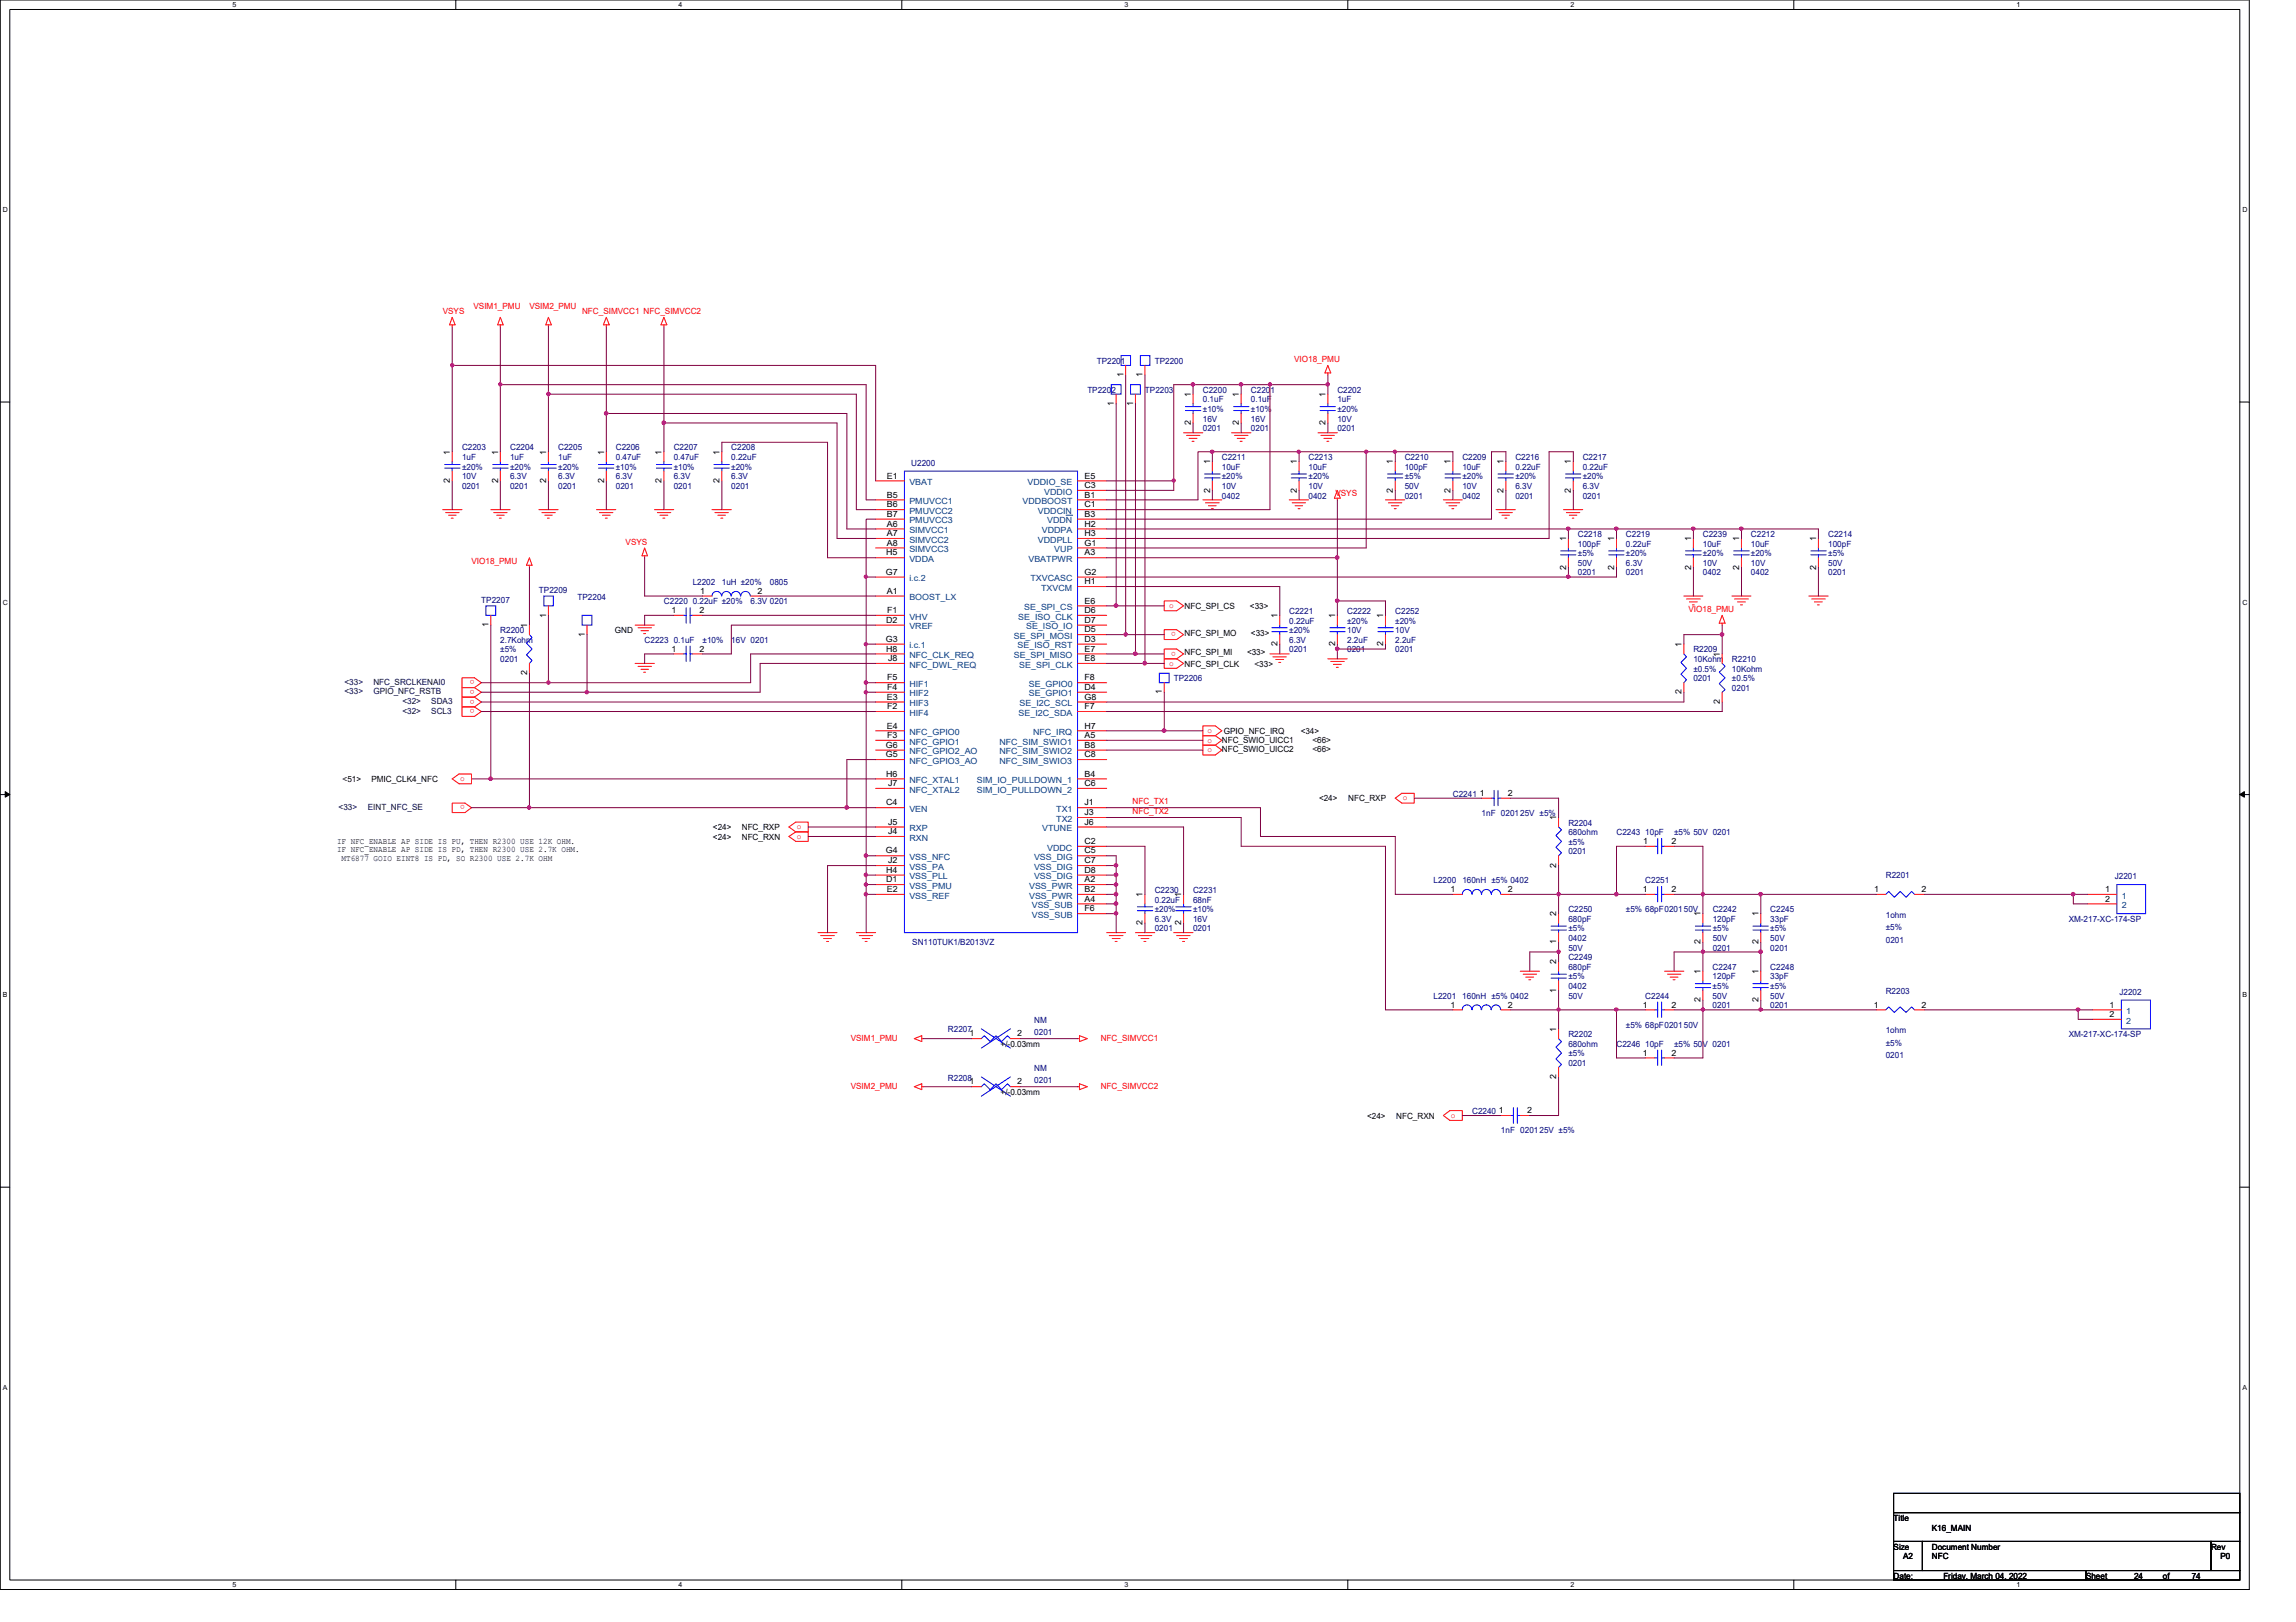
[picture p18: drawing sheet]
<svg xmlns="http://www.w3.org/2000/svg" width="297mm" height="210mm" viewBox="0 0 297 210" stroke-linecap="round" stroke-linejoin="round" font-family="sans-serif">
<defs><g id="words">
<g font-size="1.1" fill="#f00">
<text x="57.3" y="40.6">VSYS</text>
<text x="61.3" y="40">VSIM1_PMU</text>
<text x="68.5" y="40">VSIM2_PMU</text>
<text x="75.3" y="40.6">NFC_SIMVCC1 NFC_SIMVCC2</text>
<text x="167.4" y="46.9">VIO18_PMU</text>
<text x="172.8" y="64.1">VSYS</text>
<text x="80.9" y="70.5">VSYS</text>
<text x="61" y="73">VIO18_PMU</text>
<text x="151.3" y="78.7">o</text>
<text x="152.1" y="81.8" transform="rotate(180 152.1 81.8)">o</text>
<text x="218.4" y="79.2">VIO18_PMU</text>
<text x="61.4" y="88.1" transform="rotate(180 61.4 88.1)">o</text>
<text x="61.4" y="89.3" transform="rotate(180 61.4 89.3)">o</text>
<text x="151.3" y="86.2">o</text>
<text x="152.1" y="84.3" transform="rotate(180 152.1 84.3)">o</text>
<text x="61.4" y="90.6" transform="rotate(180 61.4 90.6)">o</text>
<text x="61.4" y="91.8" transform="rotate(180 61.4 91.8)">o</text>
<text x="156.2" y="94.9">o</text>
<text x="59.5" y="101.1">o</text>
<text x="156.2" y="96.1">o</text>
<text x="156.2" y="97.4">o</text>
<text x="60.2" y="104.2" transform="rotate(180 60.2 104.2)">o</text>
<text x="103.1" y="107.3">o</text>
<text x="146.5" y="104.1">NFC_TX1</text>
<text x="146.5" y="105.3">NFC_TX2</text>
<text x="181.5" y="103.6">o</text>
<text x="103.1" y="108.6">o</text>
<text x="110.1" y="134.7">VSIM1_PMU</text>
<text x="142.4" y="134.7">NFC_SIMVCC1</text>
<text x="110.1" y="140.9">VSIM2_PMU</text>
<text x="142.4" y="140.9">NFC_SIMVCC2</text>
<text x="187.7" y="144.7">o</text>
</g>
<g font-size="1.1" fill="#000080">
<text x="141.9" y="47.1">TP2201</text>
<text x="149.4" y="47.1">TP2200</text>
<text x="140.7" y="50.8">TP2202</text>
<text x="148.1" y="50.8">TP2203</text>
<text x="155.6" y="50.8">C2200</text>
<text x="155.6" y="52.1">0.1uF</text>
<text x="155.6" y="53.3">±10%</text>
<text x="161.8" y="50.8">C2201</text>
<text x="161.8" y="52.1">0.1uF</text>
<text x="161.8" y="53.3">±10%</text>
<text x="173" y="50.8">C2202</text>
<text x="173" y="52.1">1uF</text>
<text x="173" y="53.3">±20%</text>
<text x="59.8" y="58.3">C2203</text>
<text x="59.8" y="59.5">1uF</text>
<text x="66" y="58.3">C2204</text>
<text x="66" y="59.5">1uF</text>
<text x="72.2" y="58.3">C2205</text>
<text x="72.2" y="59.5">1uF</text>
<text x="79.7" y="58.3">C2206</text>
<text x="79.7" y="59.5">0.47uF</text>
<text x="87.2" y="58.3">C2207</text>
<text x="87.2" y="59.5">0.47uF</text>
<text x="94.6" y="58.3">C2208</text>
<text x="94.6" y="59.5">0.22uF</text>
<text x="155.6" y="55.8">0201</text>
<text x="155.6" y="54.6">16V</text>
<text x="158.1" y="59.5">C2211</text>
<text x="161.8" y="55.8">0201</text>
<text x="161.8" y="54.6">16V</text>
<text x="169.3" y="59.5">C2213</text>
<text x="173" y="55.8">0201</text>
<text x="173" y="54.6">10V</text>
<text x="181.7" y="59.5">C2210</text>
<text x="189.2" y="59.5">C2209</text>
<text x="196" y="59.5">C2216</text>
<text x="204.8" y="59.5">C2217</text>
<text x="59.8" y="63.3">0201</text>
<text x="59.8" y="62">10V</text>
<text x="59.8" y="60.8">±20%</text>
<text x="66" y="63.3">0201</text>
<text x="66" y="62">6.3V</text>
<text x="66" y="60.8">±20%</text>
<text x="72.2" y="63.3">0201</text>
<text x="72.2" y="62">6.3V</text>
<text x="72.2" y="60.8">±20%</text>
<text x="79.7" y="63.3">0201</text>
<text x="79.7" y="62">6.3V</text>
<text x="79.7" y="60.8">±10%</text>
<text x="87.2" y="63.3">0201</text>
<text x="87.2" y="62">6.3V</text>
<text x="87.2" y="60.8">±10%</text>
<text x="94.6" y="63.3">0201</text>
<text x="94.6" y="62">6.3V</text>
<text x="94.6" y="60.8">±20%</text>
<text x="117.9" y="60.3">U2200</text>
<text x="158.1" y="60.8">10uF</text>
<text x="158.1" y="64.5">0402</text>
<text x="158.1" y="63.3">10V</text>
<text x="158.1" y="62">±20%</text>
<text x="169.3" y="60.8">10uF</text>
<text x="169.3" y="64.5">0402</text>
<text x="169.3" y="63.3">10V</text>
<text x="169.3" y="62">±20%</text>
<text x="181.7" y="60.8">100pF</text>
<text x="181.7" y="64.5">0201</text>
<text x="181.7" y="63.3">50V</text>
<text x="181.7" y="62">±5%</text>
<text x="189.2" y="60.8">10uF</text>
<text x="189.2" y="64.5">0402</text>
<text x="189.2" y="63.3">10V</text>
<text x="189.2" y="62">±20%</text>
<text x="196" y="60.8">0.22uF</text>
<text x="196" y="64.5">0201</text>
<text x="196" y="63.3">6.3V</text>
<text x="196" y="62">±20%</text>
<text x="204.8" y="60.8">0.22uF</text>
<text x="204.8" y="64.5">0201</text>
<text x="204.8" y="63.3">6.3V</text>
<text x="204.8" y="62">±20%</text>
<text x="204.1" y="69.5">C2218</text>
<text x="204.1" y="70.7">100pF</text>
<text x="204.1" y="72">±5%</text>
<text x="210.4" y="69.5">C2219</text>
<text x="210.4" y="70.7">0.22uF</text>
<text x="210.4" y="72">±20%</text>
<text x="220.3" y="69.5">C2239</text>
<text x="220.3" y="70.7">10uF</text>
<text x="220.3" y="72">±20%</text>
<text x="226.5" y="69.5">C2212</text>
<text x="226.5" y="70.7">10uF</text>
<text x="226.5" y="72">±20%</text>
<text x="236.5" y="69.5">C2214</text>
<text x="236.5" y="70.7">100pF</text>
<text x="236.5" y="72">±5%</text>
<text x="62.3" y="78">TP2207</text>
<text x="69.7" y="76.7">TP2209</text>
<text x="74.7" y="77.6">TP2204</text>
<text x="89.6" y="75.7">L2202</text>
<text x="93.4" y="75.7">1uH ±20%</text>
<text x="99.6" y="75.7">0805</text>
<text x="204.1" y="74.5">0201</text>
<text x="204.1" y="73.2">50V</text>
<text x="210.4" y="74.5">0201</text>
<text x="210.4" y="73.2">6.3V</text>
<text x="220.3" y="74.5">0402</text>
<text x="220.3" y="73.2">10V</text>
<text x="226.5" y="74.5">0402</text>
<text x="226.5" y="73.2">10V</text>
<text x="236.5" y="74.5">0201</text>
<text x="236.5" y="73.2">50V</text>
<text x="64.7" y="82">R2200</text>
<text x="64.7" y="83.2">2.7Kohm</text>
<text x="83.4" y="83.2">C2223 0.1uF</text>
<text x="85.9" y="78.2">C2220 0.22uF ±20%</text>
<text x="90.9" y="83.2">±10%</text>
<text x="94.6" y="83.2">16V 0201</text>
<text x="97.1" y="78.2">6.3V 0201</text>
<text x="166.8" y="79.5">C2221</text>
<text x="166.8" y="80.7">0.22uF</text>
<text x="166.8" y="83.2">6.3V</text>
<text x="166.8" y="82">±20%</text>
<text x="174.3" y="79.5">C2222</text>
<text x="174.3" y="83.2">2.2uF</text>
<text x="174.3" y="82">10V</text>
<text x="174.3" y="80.7">±20%</text>
<text x="180.5" y="79.5">C2252</text>
<text x="180.5" y="83.2">2.2uF</text>
<text x="180.5" y="82">10V</text>
<text x="180.5" y="80.7">±20%</text>
<text x="64.7" y="84.4">±5%</text>
<text x="64.7" y="85.7">0201</text>
<text x="151.8" y="88.2">TP2206</text>
<text x="166.8" y="84.4">0201</text>
<text x="174.3" y="84.4">0201</text>
<text x="180.5" y="84.4">0201</text>
<text x="219.1" y="84.4">R2209</text>
<text x="219.1" y="85.7">10Kohm</text>
<text x="219.1" y="86.9">±0.5%</text>
<text x="219.1" y="88.2">0201</text>
<text x="224.1" y="85.7">R2210</text>
<text x="224.1" y="86.9">10Kohm</text>
<text x="224.1" y="88.2">±0.5%</text>
<text x="224.1" y="89.4">0201</text>
<text x="188" y="103.1">C2241</text>
<text x="191.7" y="105.6">1nF 020125V ±5%</text>
<text x="202.9" y="106.9">R2204</text>
<text x="202.9" y="108.1">680ohm</text>
<text x="202.9" y="109.3">±5%</text>
<text x="202.9" y="110.6">0201</text>
<text x="209.1" y="108.1">C2243 10pF</text>
<text x="216.6" y="108.1">±5% 50V 0201</text>
<text x="244" y="113.7">R2201</text>
<text x="273.6" y="113.8">J2201</text>
<text x="149.4" y="115.5">C2230</text>
<text x="149.4" y="116.8">0.22uF</text>
<text x="149.4" y="119.3">6.3V</text>
<text x="149.4" y="118">±20%</text>
<text x="154.3" y="115.5">C2231</text>
<text x="154.3" y="116.8">68nF</text>
<text x="154.3" y="119.3">16V</text>
<text x="154.3" y="118">±10%</text>
<text x="185.5" y="114.3">L2200</text>
<text x="189.2" y="114.3">160nH ±5% 0402</text>
<text x="202.9" y="118">C2250</text>
<text x="202.9" y="119.3">680pF</text>
<text x="210.4" y="118">±5% 68pF020150V</text>
<text x="212.9" y="114.3">C2251</text>
<text x="221.6" y="118">C2242</text>
<text x="221.6" y="119.3">120pF</text>
<text x="229" y="118">C2245</text>
<text x="229" y="119.3">33pF</text>
<text x="244" y="118.8">1ohm</text>
<text x="267.6" y="119.3">XM-217-XC-174-SP</text>
<text x="118" y="122.3">SN110TUK1/B2013VZ</text>
<text x="149.4" y="120.5">0201</text>
<text x="154.3" y="120.5">0201</text>
<text x="202.9" y="124.3">C2249</text>
<text x="202.9" y="125.5">680pF</text>
<text x="202.9" y="121.8">0402</text>
<text x="202.9" y="123">50V</text>
<text x="202.9" y="120.5">±5%</text>
<text x="221.6" y="125.5">C2247</text>
<text x="221.6" y="123">0201</text>
<text x="221.6" y="121.8">50V</text>
<text x="221.6" y="120.5">±5%</text>
<text x="229" y="125.5">C2248</text>
<text x="229" y="123">0201</text>
<text x="229" y="121.8">50V</text>
<text x="229" y="120.5">±5%</text>
<text x="244" y="120.4">±5%</text>
<text x="244" y="122">0201</text>
<text x="185.5" y="129.2">L2201</text>
<text x="189.2" y="129.2">160nH ±5% 0402</text>
<text x="202.9" y="128">0402</text>
<text x="202.9" y="129.2">50V</text>
<text x="202.9" y="126.7">±5%</text>
<text x="212.9" y="129.2">C2244</text>
<text x="221.6" y="126.7">120pF</text>
<text x="221.6" y="130.5">0201</text>
<text x="221.6" y="129.2">50V</text>
<text x="221.6" y="128">±5%</text>
<text x="229" y="126.7">33pF</text>
<text x="229" y="130.5">0201</text>
<text x="229" y="129.2">50V</text>
<text x="229" y="128">±5%</text>
<text x="244" y="128.6">R2203</text>
<text x="274.2" y="128.7">J2202</text>
<text x="122.6" y="133.6">R2207</text>
<text x="133.8" y="132.3">NM</text>
<text x="133.8" y="134">0201</text>
<text x="202.9" y="134.2">R2202</text>
<text x="202.9" y="135.5">680ohm</text>
<text x="202.9" y="136.7">±5%</text>
<text x="202.9" y="138">0201</text>
<text x="209.1" y="135.5">C2246 10pF</text>
<text x="210.4" y="133">±5% 68pF020150V</text>
<text x="216.6" y="135.5">±5% 50V 0201</text>
<text x="244" y="133.7">1ohm</text>
<text x="244" y="135.3">±5%</text>
<text x="244" y="136.9">0201</text>
<text x="267.6" y="134.2">XM-217-XC-174-SP</text>
<text x="122.6" y="139.8">R2208</text>
<text x="133.8" y="138.6">NM</text>
<text x="133.8" y="140.2">0201</text>
<text x="190.5" y="144.2">C2240</text>
<text x="194.2" y="146.6">1nF 020125V ±5%</text>
</g>
<g font-size="1.1">
<text x="144.1" y="52.5" transform="rotate(-90 144.1 52.5)">1</text>
<text x="145.3" y="48.8" transform="rotate(-90 145.3 48.8)">1</text>
<text x="146.6" y="52.5" transform="rotate(-90 146.6 52.5)">1</text>
<text x="147.8" y="48.8" transform="rotate(-90 147.8 48.8)">1</text>
<text x="154.1" y="51.4" transform="rotate(-90 154.1 51.4)">1</text>
<text x="160.3" y="51.4" transform="rotate(-90 160.3 51.4)">1</text>
<text x="171.5" y="51.4" transform="rotate(-90 171.5 51.4)">1</text>
<text x="58.2" y="58.8" transform="rotate(-90 58.2 58.8)">1</text>
<text x="64.4" y="58.8" transform="rotate(-90 64.4 58.8)">1</text>
<text x="70.7" y="58.8" transform="rotate(-90 70.7 58.8)">1</text>
<text x="78.1" y="58.8" transform="rotate(-90 78.1 58.8)">1</text>
<text x="85.6" y="58.8" transform="rotate(-90 85.6 58.8)">1</text>
<text x="93.1" y="58.8" transform="rotate(-90 93.1 58.8)">1</text>
<text x="154.1" y="55" transform="rotate(-90 154.1 55)">2</text>
<text x="160.3" y="55" transform="rotate(-90 160.3 55)">2</text>
<text x="171.5" y="55" transform="rotate(-90 171.5 55)">2</text>
<text x="58.2" y="62.5" transform="rotate(-90 58.2 62.5)">2</text>
<text x="64.4" y="62.5" transform="rotate(-90 64.4 62.5)">2</text>
<text x="70.7" y="62.5" transform="rotate(-90 70.7 62.5)">2</text>
<text x="78.1" y="62.5" transform="rotate(-90 78.1 62.5)">2</text>
<text x="85.6" y="62.5" transform="rotate(-90 85.6 62.5)">2</text>
<text x="93.1" y="62.5" transform="rotate(-90 93.1 62.5)">2</text>
<text x="114.7" y="64.4">B5</text>
<text x="114.7" y="65.7">B6</text>
<text x="114.7" y="61.9">E1</text>
<text x="140.3" y="64.4">B1</text>
<text x="140.3" y="65.7">C1</text>
<text x="140.3" y="63.2">C3</text>
<text x="140.3" y="61.9">E5</text>
<text x="156.5" y="63.8" transform="rotate(-90 156.5 63.8)">2</text>
<text x="156.5" y="60.1" transform="rotate(-90 156.5 60.1)">1</text>
<text x="167.8" y="63.8" transform="rotate(-90 167.8 63.8)">2</text>
<text x="167.8" y="60.1" transform="rotate(-90 167.8 60.1)">1</text>
<text x="180.2" y="60.1" transform="rotate(-90 180.2 60.1)">1</text>
<text x="180.2" y="63.8" transform="rotate(-90 180.2 63.8)">2</text>
<text x="187.7" y="60.1" transform="rotate(-90 187.7 60.1)">1</text>
<text x="187.7" y="63.8" transform="rotate(-90 187.7 63.8)">2</text>
<text x="194.5" y="63.8" transform="rotate(-90 194.5 63.8)">2</text>
<text x="194.5" y="60.1" transform="rotate(-90 194.5 60.1)">1</text>
<text x="203.2" y="63.8" transform="rotate(-90 203.2 63.8)">2</text>
<text x="203.2" y="60.1" transform="rotate(-90 203.2 60.1)">1</text>
<text x="114.6" y="71.9">H5</text>
<text x="114.7" y="66.9">B7</text>
<text x="114.7" y="68.2">A6</text>
<text x="114.7" y="69.4">A7</text>
<text x="114.7" y="70.6">A8</text>
<text x="140.3" y="71.9">A3</text>
<text x="140.3" y="68.2">H2</text>
<text x="140.3" y="69.4">H3</text>
<text x="140.3" y="66.9">B3</text>
<text x="140.3" y="70.6">G1</text>
<text x="202.6" y="70" transform="rotate(-90 202.6 70)">1</text>
<text x="208.8" y="70" transform="rotate(-90 208.8 70)">1</text>
<text x="218.8" y="70" transform="rotate(-90 218.8 70)">1</text>
<text x="225" y="70" transform="rotate(-90 225 70)">1</text>
<text x="235" y="70" transform="rotate(-90 235 70)">1</text>
<text x="90.6" y="76.8">1</text>
<text x="98" y="76.8">2</text>
<text x="114.6" y="74.4">G7</text>
<text x="114.7" y="76.8">A1</text>
<text x="140.3" y="74.4">G2</text>
<text x="140.3" y="75.6">H1</text>
<text x="202.6" y="73.7" transform="rotate(-90 202.6 73.7)">2</text>
<text x="208.8" y="73.7" transform="rotate(-90 208.8 73.7)">2</text>
<text x="218.8" y="73.7" transform="rotate(-90 218.8 73.7)">2</text>
<text x="225" y="73.7" transform="rotate(-90 225 73.7)">2</text>
<text x="235" y="73.7" transform="rotate(-90 235 73.7)">2</text>
<text x="63.2" y="81.2" transform="rotate(-90 63.2 81.2)">1</text>
<text x="68.2" y="81.2" transform="rotate(-90 68.2 81.2)">1</text>
<text x="70.7" y="79.9" transform="rotate(-90 70.7 79.9)">1</text>
<text x="75.6" y="82.4" transform="rotate(-90 75.6 82.4)">1</text>
<text x="79.5" y="82">GND</text>
<text x="86.9" y="79.3">1</text>
<text x="90.5" y="79.3">2</text>
<text x="114.6" y="83.1">G3</text>
<text x="114.6" y="80.6">D2</text>
<text x="114.8" y="79.3">F1</text>
<text x="140.3" y="79.3">D6</text>
<text x="140.3" y="80.6">D7</text>
<text x="140.3" y="83.1">D3</text>
<text x="140.3" y="78.1">E6</text>
<text x="140.3" y="81.8">D5</text>
<text x="153.2" y="78.8">NFC_SPI_CS</text>
<text x="153.2" y="82.3">NFC_SPI_MO</text>
<text x="161.7" y="78.8">&lt;33&gt;</text>
<text x="161.8" y="82.3">&lt;33&gt;</text>
<text x="165.3" y="83.7" transform="rotate(-90 165.3 83.7)">2</text>
<text x="165.3" y="80" transform="rotate(-90 165.3 80)">1</text>
<text x="172.7" y="80" transform="rotate(-90 172.7 80)">1</text>
<text x="172.7" y="83.7" transform="rotate(-90 172.7 83.7)">2</text>
<text x="178.9" y="83.7" transform="rotate(-90 178.9 83.7)">2</text>
<text x="178.9" y="80" transform="rotate(-90 178.9 80)">1</text>
<text x="217.6" y="83.7" transform="rotate(-90 217.6 83.7)">1</text>
<text x="68.2" y="87.4" transform="rotate(-90 68.2 87.4)">2</text>
<text x="86.9" y="84.3">1</text>
<text x="90.5" y="84.3">2</text>
<text x="114.6" y="84.3">H8</text>
<text x="114.8" y="88.1">F5</text>
<text x="114.8" y="89.3">F4</text>
<text x="114.9" y="85.6">J8</text>
<text x="140.3" y="88.1">F8</text>
<text x="140.3" y="89.3">D4</text>
<text x="140.3" y="85.6">E8</text>
<text x="140.3" y="84.3">E7</text>
<text x="150.3" y="89.9" transform="rotate(-90 150.3 89.9)">1</text>
<text x="153.2" y="84.8">NFC_SPI_MI</text>
<text x="153.2" y="86.3">NFC_SPI_CLK</text>
<text x="161.3" y="84.8">&lt;33&gt;</text>
<text x="162.3" y="86.3">&lt;33&gt;</text>
<text x="217.6" y="89.9" transform="rotate(-90 217.6 89.9)">2</text>
<text x="222.5" y="85" transform="rotate(-90 222.5 85)">1</text>
<text x="114.7" y="90.6">E3</text>
<text x="114.7" y="94.3">E4</text>
<text x="114.8" y="91.8">F2</text>
<text x="114.8" y="95.5">F3</text>
<text x="140.3" y="94.3">H7</text>
<text x="140.3" y="95.5">A5</text>
<text x="140.3" y="91.8">F7</text>
<text x="140.3" y="90.6">G8</text>
<text x="158.3" y="95">GPIO_NFC_IRQ</text>
<text x="168.3" y="95">&lt;34&gt;</text>
<text x="222.5" y="91.1" transform="rotate(-90 222.5 91.1)">2</text>
<text x="44.3" y="101.2">&lt;51&gt;</text>
<text x="48" y="101.2">PMIC_CLK4_NFC</text>
<text x="114.6" y="96.8">G6</text>
<text x="114.6" y="98">G5</text>
<text x="114.6" y="100.5">H6</text>
<text x="114.9" y="101.7">J7</text>
<text x="140.3" y="96.8">B8</text>
<text x="140.3" y="98">C8</text>
<text x="140.3" y="100.5">B4</text>
<text x="140.3" y="101.7">C6</text>
<text x="158.1" y="96.1">NFC_SWIO_UICC1</text>
<text x="158.1" y="97.4">NFC_SWIO_UICC2</text>
<text x="169.8" y="96.1">&lt;66&gt;</text>
<text x="169.8" y="97.4">&lt;66&gt;</text>
<text x="92.2" y="107.4">&lt;24&gt;</text>
<text x="96" y="107.4">NFC_RXP</text>
<text x="114.6" y="104.2">C4</text>
<text x="114.9" y="108">J4</text>
<text x="114.9" y="106.7">J5</text>
<text x="140.3" y="104.2">J1</text>
<text x="140.3" y="105.5">J3</text>
<text x="140.3" y="106.7">J6</text>
<text x="170.6" y="103.7">&lt;24&gt;</text>
<text x="174.4" y="103.7">NFC_RXP</text>
<text x="191.4" y="103">1</text>
<text x="195.1" y="103">2</text>
<text x="201.3" y="106.1" transform="rotate(-90 201.3 106.1)">1</text>
<text x="43.6" y="109.2">IF NFC_ENABLE AP SIDE IS PU, THEN R2300 USE 12K OHM.</text>
<text x="43.6" y="110.3">IF NFC_ENABLE AP SIDE IS PD, THEN R2300 USE 2.7K OHM.</text>
<text x="44.2" y="111.4">MT6877 GOIO EINT8 IS PD, SO R2300 USE 2.7K OHM</text>
<text x="92.2" y="108.7">&lt;24&gt;</text>
<text x="96" y="108.7">NFC_RXN</text>
<text x="114.6" y="110.4">G4</text>
<text x="114.6" y="112.9">H4</text>
<text x="114.9" y="111.7">J2</text>
<text x="140.3" y="109.2">C2</text>
<text x="140.3" y="110.4">C5</text>
<text x="140.3" y="112.9">D8</text>
<text x="140.3" y="111.7">C7</text>
<text x="201.3" y="112.3" transform="rotate(-90 201.3 112.3)">2</text>
<text x="212.6" y="109.2">1</text>
<text x="216.2" y="109.2">2</text>
<text x="114.6" y="114.2">D1</text>
<text x="114.7" y="115.4">E2</text>
<text x="140.3" y="116.7">A4</text>
<text x="140.3" y="117.9">F6</text>
<text x="140.3" y="114.2">A2</text>
<text x="140.3" y="115.4">B2</text>
<text x="147.8" y="119.8" transform="rotate(-90 147.8 119.8)">2</text>
<text x="147.8" y="116.1" transform="rotate(-90 147.8 116.1)">1</text>
<text x="152.8" y="119.8" transform="rotate(-90 152.8 119.8)">2</text>
<text x="152.8" y="116.1" transform="rotate(-90 152.8 116.1)">1</text>
<text x="187.7" y="115.4">1</text>
<text x="195.1" y="115.4">2</text>
<text x="201.3" y="118.6" transform="rotate(-90 201.3 118.6)">2</text>
<text x="212.6" y="115.4">1</text>
<text x="216.2" y="115.4">2</text>
<text x="220" y="118.6" transform="rotate(-90 220 118.6)">1</text>
<text x="227.5" y="118.6" transform="rotate(-90 227.5 118.6)">1</text>
<text x="242.4" y="115.4">1</text>
<text x="248.6" y="115.4">2</text>
<text x="272.3" y="116.7">2</text>
<text x="272.3" y="115.4">1</text>
<text x="201.3" y="124.8" transform="rotate(-90 201.3 124.8)">2</text>
<text x="201.3" y="122.2" transform="rotate(-90 201.3 122.2)">1</text>
<text x="220" y="122.2" transform="rotate(-90 220 122.2)">2</text>
<text x="227.5" y="122.2" transform="rotate(-90 227.5 122.2)">2</text>
<text x="187.7" y="130.4">1</text>
<text x="195.1" y="130.4">2</text>
<text x="201.3" y="128.4" transform="rotate(-90 201.3 128.4)">1</text>
<text x="212.6" y="130.4">1</text>
<text x="216.2" y="130.4">2</text>
<text x="220" y="129.7" transform="rotate(-90 220 129.7)">2</text>
<text x="220" y="126" transform="rotate(-90 220 126)">1</text>
<text x="227.5" y="129.7" transform="rotate(-90 227.5 129.7)">2</text>
<text x="227.5" y="126" transform="rotate(-90 227.5 126)">1</text>
<text x="242.4" y="130.4">1</text>
<text x="248.6" y="130.4">2</text>
<text x="272.9" y="130.4">1</text>
<text x="272.9" y="131.6">2</text>
<text x="125.4" y="134.1">1</text>
<text x="129.5" y="135.5">+/-0.03mm</text>
<text x="131.6" y="134.1">2</text>
<text x="201.3" y="133.5" transform="rotate(-90 201.3 133.5)">1</text>
<text x="212.6" y="136.6">1</text>
<text x="216.2" y="136.6">2</text>
<text x="125.4" y="140.3">1</text>
<text x="129.5" y="141.7">+/-0.03mm</text>
<text x="131.6" y="140.3">2</text>
<text x="201.3" y="139.7" transform="rotate(-90 201.3 139.7)">2</text>
<text x="176.9" y="144.8">&lt;24&gt;</text>
<text x="180.6" y="144.8">NFC_RXN</text>
<text x="193.9" y="144.1">1</text>
<text x="197.6" y="144.1">2</text>
<text x="245" y="196.8">Title</text>
<text x="245" y="200.5">Size</text>
<text x="246.2" y="201.8">A2</text>
<text x="249.9" y="200.5">Document Number</text>
<text x="249.9" y="201.8">NFC</text>
<text x="249.9" y="198.1">K16_MAIN</text>
<text x="286" y="200.5">Rev</text>
<text x="287.3" y="201.8">P0</text>
<text x="245" y="204.3">Date:</text>
<text x="251.4" y="204.3">Friday, March 04, 2022</text>
<text x="269.9" y="204.3">Sheet</text>
<text x="276.1" y="204.3">24</text>
<text x="279.8" y="204.3">of</text>
<text x="283.5" y="204.3">74</text>
</g>
<g font-size="1.1" fill="#004080">
<text x="117.6" y="65.2">PMUVCC1</text>
<text x="117.6" y="62.8">VBAT</text>
<text x="132.3" y="65.2">VDDBOOST</text>
<text x="132.9" y="62.8">VDDIO_SE</text>
<text x="135.1" y="64">VDDIO</text>
<text x="117.6" y="66.5">PMUVCC2</text>
<text x="117.6" y="67.7">PMUVCC3</text>
<text x="117.6" y="69">SIMVCC1</text>
<text x="117.6" y="70.2">SIMVCC2</text>
<text x="117.6" y="71.5">SIMVCC3</text>
<text x="134.3" y="66.5">VDDCIN</text>
<text x="134.3" y="70.2">VDDPLL</text>
<text x="134.8" y="69">VDDPA</text>
<text x="135.5" y="67.7">VDDN</text>
<text x="136.4" y="71.5">VUP</text>
<text x="117.6" y="77.7">BOOST_LX</text>
<text x="117.6" y="75.2">i.c.2</text>
<text x="117.6" y="72.7">VDDA</text>
<text x="133.1" y="72.7">VBATPWR</text>
<text x="133.3" y="75.2">TXVCASC</text>
<text x="134.7" y="76.5">TXVCM</text>
<text x="117.6" y="83.9">i.c.1</text>
<text x="117.6" y="80.2">VHV</text>
<text x="117.6" y="81.5">VREF</text>
<text x="131.1" y="82.7">SE_SPI_MOSI</text>
<text x="131.7" y="83.9">SE_ISO_RST</text>
<text x="131.7" y="80.2">SE_ISO_CLK</text>
<text x="132.5" y="79">SE_SPI_CS</text>
<text x="132.8" y="81.5">SE_ISO_IO</text>
<text x="117.6" y="88.9">HIF1</text>
<text x="117.6" y="85.2">NFC_CLK_REQ</text>
<text x="117.6" y="86.4">NFC_DWL_REQ</text>
<text x="131.1" y="85.2">SE_SPI_MISO</text>
<text x="131.9" y="86.4">SE_SPI_CLK</text>
<text x="133.1" y="88.9">SE_GPIO0</text>
<text x="117.6" y="90.1">HIF2</text>
<text x="117.6" y="91.4">HIF3</text>
<text x="117.6" y="92.6">HIF4</text>
<text x="117.6" y="95.1">NFC_GPIO0</text>
<text x="131.8" y="92.6">SE_I2C_SDA</text>
<text x="131.9" y="91.4">SE_I2C_SCL</text>
<text x="133.1" y="90.1">SE_GPIO1</text>
<text x="133.6" y="95.1">NFC_IRQ</text>
<text x="117.6" y="96.4">NFC_GPIO1</text>
<text x="117.6" y="97.6">NFC_GPIO2_AO</text>
<text x="117.6" y="98.8">NFC_GPIO3_AO</text>
<text x="117.6" y="101.3">NFC_XTAL1</text>
<text x="126.4" y="101.3">SIM_IO_PULLDOWN_1</text>
<text x="129.3" y="96.4">NFC_SIM_SWIO1</text>
<text x="129.3" y="97.6">NFC_SIM_SWIO2</text>
<text x="129.3" y="98.8">NFC_SIM_SWIO3</text>
<text x="117.6" y="102.6">NFC_XTAL2</text>
<text x="117.6" y="107.6">RXP</text>
<text x="117.6" y="105.1">VEN</text>
<text x="126.4" y="102.6">SIM_IO_PULLDOWN_2</text>
<text x="134.8" y="107.6">VTUNE</text>
<text x="136.7" y="105.1">TX1</text>
<text x="136.7" y="106.3">TX2</text>
<text x="117.6" y="108.8">RXN</text>
<text x="117.6" y="111.3">VSS_NFC</text>
<text x="117.6" y="112.6">VSS_PA</text>
<text x="117.6" y="113.8">VSS_PLL</text>
<text x="133.8" y="111.3">VSS_DIG</text>
<text x="133.8" y="113.8">VSS_DIG</text>
<text x="133.8" y="112.6">VSS_DIG</text>
<text x="135.5" y="110.1">VDDC</text>
<text x="117.6" y="115">VSS_PMU</text>
<text x="117.6" y="116.3">VSS_REF</text>
<text x="133.1" y="115">VSS_PWR</text>
<text x="133.1" y="116.3">VSS_PWR</text>
<text x="133.5" y="117.5">VSS_SUB</text>
<text x="133.5" y="118.8">VSS_SUB</text>
<text x="274.5" y="116.3">1</text>
<text x="274.5" y="117.5">2</text>
<text x="275.1" y="131.2">1</text>
<text x="275.1" y="132.5">2</text>
</g>
<g font-size="1.1" fill="#000040">
<text x="44.6" y="88.6">&lt;33&gt;</text>
<text x="44.6" y="89.8">&lt;33&gt;</text>
<text x="48.3" y="88.6">NFC_SRCLKENAI0</text>
<text x="48.3" y="89.8">GPIO_NFC_RSTB</text>
<text x="52.1" y="91.1">&lt;32&gt;</text>
<text x="52.1" y="92.4">&lt;32&gt;</text>
<text x="55.8" y="91.1">SDA3</text>
<text x="55.8" y="92.4">SCL3</text>
<text x="43.8" y="104.9">&lt;33&gt;</text>
<text x="47.6" y="104.9">EINT_NFC_SE</text>
</g>
<g font-size=".9">
<text x="30.1" y=".9">5</text>
<text x="87.8" y=".9">4</text>
<text x="145.5" y=".9">3</text>
<text x="203.2" y=".9">2</text>
<text x="260.9" y=".9">1</text>
<text x=".4" y="27.4">D</text>
<text x="290.1" y="27.4">D</text>
<text x=".4" y="78.2">C</text>
<text x="290.1" y="78.2">C</text>
<text x=".4" y="129">B</text>
<text x="290.1" y="129">B</text>
<text x=".4" y="179.8">A</text>
<text x="290.1" y="179.8">A</text>
<text x="30.1" y="205.4">5</text>
<text x="87.8" y="205.4">4</text>
<text x="145.5" y="205.4">3</text>
<text x="203.2" y="205.4">2</text>
<text x="260.9" y="205.4">1</text>
</g>
</g></defs>
<path d="M0 0h291v205.7h-291zM1.3 1.2h288.5v203.3h-288.5z" fill="none" stroke="#000" stroke-width=".13"/>
<g fill="#fff">
<path d="M30.1 .1h.5v1h-.5z"/>
<path d="M30.1 204.6h.5v1h-.5z"/>
</g>
<path d="M59 0v1.2M59 204.5v1.2" fill="none" stroke="#000" stroke-width=".13"/>
<g fill="#fff">
<path d="M87.8 .1h.5v1h-.5z"/>
<path d="M87.8 204.6h.5v1h-.5z"/>
</g>
<path d="M116.7 0v1.2M116.7 204.5v1.2" fill="none" stroke="#000" stroke-width=".13"/>
<g fill="#fff">
<path d="M145.5 .1h.5v1h-.5z"/>
<path d="M145.5 204.6h.5v1h-.5z"/>
</g>
<path d="M174.4 0v1.2M174.4 204.5v1.2" fill="none" stroke="#000" stroke-width=".13"/>
<g fill="#fff">
<path d="M203.2 .1h.5v1h-.5z"/>
<path d="M203.2 204.6h.5v1h-.5z"/>
</g>
<path d="M232.1 0v1.2M232.1 204.5v1.2" fill="none" stroke="#000" stroke-width=".13"/>
<g fill="#fff">
<path d="M260.9 .1h.5v1h-.5z"/>
<path d="M260.9 204.6h.5v1h-.5z"/>
<path d="M.4 26.6h.6v1h-.6z"/>
<path d="M290.1 26.6h.6v1h-.6z"/>
<path d="M.4 77.4h.6v1h-.6z"/>
<path d="M290.1 77.4h.6v1h-.6z"/>
</g>
<path d="M0 52h1.3M289.8 52h1.2" fill="none" stroke="#000" stroke-width=".13"/>
<g fill="#fff">
<path d="M.4 128.2h.6v1h-.6z"/>
<path d="M290.1 128.2h.6v1h-.6z"/>
</g>
<path d="M0 102.8h1.3M.7 102.4l.6 .4-.6 .4zM289.8 102.8h1.2M289.8 102.8l.6-.4v.8z" fill="none" stroke="#000" stroke-width=".13"/>
<path d="M.7 102.4l.6 .4-.6 .4zM289.8 102.8l.6-.4v.8z" fill="#000"/>
<g fill="#fff">
<path d="M.4 179h.5v1h-.5z"/>
<path d="M290.1 179h.6v1h-.6z"/>
</g>
<path d="M0 153.6h1.3M289.8 153.6h1.2M245 193.3h44.8v2.5h-44.8zM245 195.8h44.8v3.7h-44.8zM245 199.5h3.7v3.7h-3.7zM248.7 199.5h37.3v3.7h-37.3zM286 199.5h3.8v3.7h-3.8zM245 203.2h24.9v1.3h-24.9zM269.9 203.2h19.9v1.3h-19.9z" fill="none" stroke="#000" stroke-width=".13"/>
<g fill="none" stroke="#f00" stroke-width=".13">
<path d="M58.5 42v.3M58.5 58.5v1.2M58.5 41.1l.4 .9h-.7zM64.7 42v.3M64.7 41.1l.4 .9h-.7zM64.7 58.5v1.2M70.9 42v.3M70.9 41.1l.4 .9h-.7zM70.9 58.5v1.2M78.4 41.1l.4 .9h-.7zM78.4 42v.3M78.4 58.5v1.2"/>
<path d="M85.9 42v.3M85.9 41.1l.4 .9h-.8zM85.9 58.5v1.2M93.4 58.5v1.2M144.4 51v1.2M145.6 47.3v1.2M146.9 51v1.2M148.1 47.3v1.2M153.1 56h2.5M153.5 56.3h1.7M153.8 56.7h1.1M154.2 57.1h.3"/>
<path d="M154.3 51v1.2M154.3 53.5v1.2M156.8 59.7v1.3M159.3 56h2.5M159.7 56.3h1.8M160.1 56.7h1M160.4 57.1h.3M160.6 51v1.2M160.6 53.5v1.2M168.1 59.7v1.3M170.5 56h2.5M170.9 56.3h1.7"/>
<path d="M171.3 56.7h1M171.7 57.1h.2M171.8 48.3v.2M171.8 47.3l.4 1h-.8zM171.8 51v1.2M171.8 53.5v1.2M180.5 59.7v1.3M188 59.7v1.3M194.8 59.7v1.3M203.5 59.7v1.3M57.3 66h2.5M57.7 66.3h1.7"/>
<path d="M58 66.7h1M58.4 67.1h.2M58.5 61v1.2M63.5 66h2.5M63.5 79.6v1.3M63.9 66.3h1.7M64.3 66.7h.9M64.6 67.1h.3M64.7 61v1.2M68.5 72.2l.3 1h-.7zM68.5 73.2v.2M69.7 66h2.5"/>
<path d="M70.1 66.3h1.7M70.5 66.7h1M70.8 67.1h.3M70.9 61v1.2M71 78.4v1.2M77.2 66h2.5M77.6 66.3h1.7M77.9 66.7h1M78.3 67.1h.3M78.4 61v1.2M83.4 70.9l.4 1h-.7zM83.4 71.9v.3"/>
<path d="M84.7 66h2.5M85 66.3h1.8M85.4 66.7h1M85.8 67.1h.2M85.9 61v1.2M87.2 79.6h1.2M89.6 79.6h1.3M90.9 77.1h1.2M92.1 66h2.5M92.5 66.3h1.7M92.9 66.7h.9M93.3 67.1h.2"/>
<path d="M93.4 61v1.2M97.1 77.1h1.2M113.3 77.1h3.7M113.3 64.7h3.7M113.3 66h3.7M113.3 74.7h3.7M113.3 67.2h3.7M113.3 79.6h3.7M113.3 68.5h3.7M113.3 69.7h3.7M113.3 70.9h3.7M113.3 62.2h3.7"/>
<path d="M113.3 72.2h3.7M139.4 79.6h3.8M139.4 78.4h3.8M139.4 64.7h3.8M139.4 66h3.8M139.4 74.7h3.8M139.4 67.2h3.8M139.4 68.5h3.8M139.4 69.7h3.8M139.4 75.9h3.8M139.4 62.2h3.8M139.4 72.2h3.8"/>
<path d="M139.4 63.5h3.8M139.4 70.9h3.8M150.6 77.8h1.6l.9 .6-.9 .6h-1.6zM155.6 64.7h2.5M156 65.1h1.7M156.3 65.4h1.1M156.7 65.8h.3M156.8 62.2v1.3M165.6 79.6v1.3M166.8 64.7h2.5M167.2 65.1h1.7M167.6 65.4h.9"/>
<path d="M167.9 65.8h.3M168.1 62.2v1.3M173 64.5v.2M173 63.5l.4 1h-.8zM173 79.6v1.3M179.2 64.7h2.5M179.2 79.6v1.3M179.6 65.1h1.8M180 65.4h1M180.4 65.8h.2M180.5 62.2v1.3M186.7 64.7h2.5"/>
<path d="M187.1 65.1h1.7M187.4 65.4h1.1M187.8 65.8h.3M188 62.2v1.3M193.5 66h2.5M193.9 66.3h1.8M194.3 66.7h1M194.7 67.1h.2M194.8 62.2v1.3M202.3 66h2.5M202.6 66.3h1.8M202.9 69.7v1.2"/>
<path d="M202.9 72.2v1.2M203 66.7h1M203.4 67.1h.2M203.5 62.2v1.3M209.1 69.7v1.2M209.1 72.2v1.2M217.8 77.1h2.5M218.2 77.5h1.8M218.6 77.9h1M218.9 78.3h.3M219.1 69.7v1.2M219.1 72.2v1.2"/>
<path d="M222.8 79.6l.4 1h-.8zM224.1 77.1h2.4M224.4 77.5h1.8M224.8 77.9h1M225.2 78.3h.2M225.3 69.7v1.2M225.3 72.2v1.2M234 77.1h2.5M234.4 77.5h1.7M234.7 77.9h1.1M235.1 78.3h.3M235.3 69.7v1.2"/>
<path d="M235.3 72.2v1.2M59.8 87.7h1.6l.9 .6-.9 .7h-1.6zM59.8 91.5h1.6l.9 .6-.9 .6h-1.6zM61.4 89h-1.6v1.2h1.6M61.4 90.2h-1.6v1.3h1.6M61.4 89l.9 .6-.9 .6M61.4 90.2l.9 .6-.9 .7M68.5 80.9v1.2M68.5 85.9v1.2M75.9 80.9v1.2M82.2 85.9h2.5M82.2 80.9h2.5"/>
<path d="M82.5 81.2h1.8M82.5 86.2h1.8M82.9 86.6h1M82.9 81.6h1M83.3 87h.2M83.3 82h.2M87.2 84.6h1.2M89.6 84.6h1.3M113.3 84.6h3.7M113.3 85.9h3.7M113.3 88.4h3.7M113.3 89.6h3.7"/>
<path d="M113.3 90.8h3.7M113.3 92.1h3.7M113.3 83.4h3.7M113.3 94.6h3.7M113.3 95.8h3.7M113.3 97.1h3.7M113.3 98.3h3.7M113.3 80.9h3.7M139.4 94.6h3.8M139.4 95.8h3.8M139.4 97.1h3.8M139.4 98.3h3.8"/>
<path d="M139.4 80.9h3.8M139.4 84.6h3.8M139.4 85.9h3.8M139.4 88.4h3.8M139.4 89.6h3.8M139.4 90.8h3.8M139.4 92.1h3.8M139.4 83.4h3.8M139.4 82.1h3.8M150.6 81.5h1.6l.9 .6-.9 .7h-1.6zM150.6 84h1.6l.9 .6-.9 .7h-1.6zM150.6 85.3h1.6l.9 .6-.9 .6h-1.6z"/>
<path d="M150.6 88.4v1.2M155.6 93.9h1.6l.9 .7-.9 .6h-1.6zM155.6 96.4h1.6l.9 .7-.9 .6h-1.6zM157.2 95.2l.9 .6-.9 .6M157.2 95.2h-1.6v1.2h1.6M164.3 84.6h2.5M164.7 85h1.7M165.1 85.3h1M165.4 85.7h.3M165.6 82.1v1.3M171.8 85.3h2.5M172.2 85.6h1.7"/>
<path d="M172.5 86h1M172.9 86.4h.2M173 82.1v1.3M179.2 82.1v1.3M217.8 83.4v1.2M217.8 88.4v1.2M222.8 80.6v.3M222.8 84.6v1.3M222.8 89.6v1.2M58.5 103.9h1.7l.8 .6-.8 .7h-1.7zM58.5 100.8l.9-.6h1.6v1.2h-1.6zM102.1 107l.9-.6h1.6v1.3h-1.6z"/>
<path d="M102.1 108.2l.9-.5h1.6v1.2h-1.6zM113.3 100.8h3.7M113.3 102h3.7M113.3 108.2h3.7M113.3 107h3.7M113.3 104.5h3.7M113.3 115.7h3.7M113.3 110.7h3.7M113.3 113.2h3.7M113.3 112h3.7M113.3 114.5h3.7M139.4 100.8h3.8"/>
<path d="M139.4 102h3.8M139.4 104.5h3.8M139.4 105.8h3.8M139.4 109.5h3.8M139.4 110.7h3.8M139.4 115.7h3.8M139.4 107h3.8M139.4 113.2h3.8M139.4 112h3.8M139.4 114.5h3.8M139.4 117h3.8M139.4 118.2h3.8"/>
<path d="M148.1 115.7v1.3M148.1 118.2v1.3M153.1 115.7v1.3M153.1 118.2v1.3M180.5 103.3l.9-.6h1.6v1.2h-1.6zM188 115.7h1.2M191.7 103.3h1.3M194.2 103.3h1.2M194.2 115.7h1.2M201.6 105.8v1.2M201.6 110.7v1.3M201.6 118.2v1.3"/>
<path d="M212.9 115.7h1.2M212.9 109.5h1.2M215.3 115.7h1.3M215.4 109.5h1.2M220.3 118.2v1.3M227.8 118.2v1.3M242.7 115.7h1.3M247.7 115.7h1.3M270.1 115.7h3.8M270.1 117h3.8M105.8 120.7h2.5M106.2 121.1h1.7"/>
<path d="M106.5 121.5h1.1M106.9 121.8h.3M110.8 120.7h2.5M111.2 121.1h1.7M111.5 121.5h1M111.9 121.8h.3M118.3 134.4l.9-.4v.8zM119.2 134.4h.3M125.7 134.4h1.3M130.7 134.4h1.3M139.4 134.4h.3M139.7 134l1 .4-1 .4z"/>
<path d="M143.2 120.7h2.4M143.5 121.1h1.8M143.9 121.5h1M144.3 121.8h.2M146.9 120.7h2.5M147.3 121.1h1.7M147.6 121.5h1M148 121.8h.2M151.8 120.7h2.5M152.2 121.1h1.8M152.6 121.5h1M153 121.8h.2"/>
<path d="M188 130.7h1.2M194.2 130.7h1.2M196.7 125.7h2.5M197.1 126.1h1.7M197.4 126.5h1M197.8 126.8h.2M201.6 133.1v1.3M201.6 138.1v1.3M201.6 124.5v1.2M201.6 126.9v1.3M201.6 120.7v1.3M212.9 136.9h1.2"/>
<path d="M212.9 130.7h1.2M215.3 125.7h2.5M215.3 136.9h1.3M215.4 130.7h1.2M215.7 126.1h1.8M216.1 126.5h1M216.4 126.8h.3M220.3 125.7v1.2M220.3 128.2v1.2M220.3 120.7v1.3M227.8 125.7v1.2M227.8 128.2v1.2"/>
<path d="M227.8 120.7v1.3M242.7 130.7h1.3M247.7 130.7h1.3M270.7 130.7h3.7M270.7 131.9h3.7M118.3 140.6l.9-.3v.7zM119.2 140.6h.3M125.7 140.6h1.3M130.7 140.6h1.3M139.4 140.6h.3M139.7 140.3l1 .3-1 .4zM186.7 144.4l.9-.7h1.6v1.3h-1.6z"/>
<path d="M194.2 144.4h1.2M196.7 144.4h1.2"/>
</g>
<g fill="none" stroke="#00f" stroke-width=".13">
<path d="M58.5 59.7v.4M64.7 59.7v.4M70.9 59.7v.4M78.4 59.7v.4M85.9 59.7v.4M93.4 59.7v.4M143.8 49.8h1.2v1.2h-1.2zM145 46h1.3v1.3h-1.3zM146.3 49.8h1.2v1.2h-1.2zM147.5 46h1.3v1.3h-1.3zM153.4 52.6h2M153.4 53.1h2"/>
<path d="M154.3 52.2v.4M154.3 53.1v.4M159.6 52.6h2M159.6 53.1h2M160.6 52.2v.4M160.6 53.1v.4M170.8 52.6h2M170.8 53.1h2M171.8 52.2v.4M171.8 53.1v.4M57.5 60.1h2M57.5 60.6h2"/>
<path d="M58.5 60.6v.4M62.9 78.4h1.2v1.2h-1.2zM63.8 60.1h1.9M63.8 60.6h1.9M64.7 60.6v.4M70 60.1h2M70 60.6h2M70.4 77.1h1.2v1.3h-1.2zM70.9 60.6v.4M75.3 79.6h1.3v1.3h-1.3zM77.4 60.1h2M77.4 60.6h2"/>
<path d="M78.4 60.6v.4M84.9 60.1h2M84.9 60.6h2M85.9 60.6v.4M88.4 79.6h.4M88.8 78.7v1.9M89.3 78.7v1.9M89.3 79.6h.3M92.4 60.1h2M92.4 60.6h2M93.3 77.1a.61 .61 0 0 0-.6-.6 .61 .61 0 0 0-.6 .6M93.4 60.6v.4"/>
<path d="M94.6 77.1a.59 .59 0 0 0-.6-.6 .59 .59 0 0 0-.6 .6M95.8 77.1a.59 .59 0 0 0-.6-.6 .59 .59 0 0 0-.6 .6M97.1 77.1a.61 .61 0 0 0-.6-.6 .61 .61 0 0 0-.7 .6M117 61h22.4v59.7h-22.4zM155.8 61.3h2.1M155.8 61.8h2.1M156.8 61v.3M156.8 61.8v.4M167 61.3h2M167 61.8h2M168.1 61v.3M168.1 61.8v.4"/>
<path d="M179.5 61.3h2M179.5 61.8h2M180.5 61v.3M180.5 61.8v.4M186.9 61.3h2.1M186.9 61.8h2.1M188 61v.3M188 61.8v.4M193.8 61.3h2M193.8 61.8h2M194.8 61v.3M194.8 61.8v.4"/>
<path d="M201.9 71.3h2M201.9 71.8h2M202.5 61.3h2M202.5 61.8h2M202.9 70.9v.4M202.9 71.8v.4M203.5 61v.3M203.5 61.8v.4M208.1 71.3h2M208.1 71.8h2M209.1 70.9v.4M209.1 71.8v.4"/>
<path d="M218.1 71.3h2M218.1 71.8h2M219.1 70.9v.4M219.1 71.8v.4M224.3 71.3h2M224.3 71.8h2M225.3 70.9v.4M225.3 71.8v.4M234.3 71.3h2M234.3 71.8h2M235.3 70.9v.4M235.3 71.8v.4"/>
<path d="M68.5 82.1l.3 .4-.7 .7 .7 .8-.7 .8 .7 .7-.3 .4M88.4 84.6h.4M88.8 83.6v2M89.3 83.6v2M89.3 84.6h.3M150 87.1h1.3v1.3h-1.3zM164.5 81.2h2M164.5 81.7h2M165.6 80.9v.3M165.6 81.7v.4M172 81.2h2M172 81.7h2"/>
<path d="M173 80.9v.3M173 81.7v.4M178.3 81.2h2M178.3 81.7h2M179.2 80.9v.3M179.2 81.7v.4M217.8 84.6l.4 .4-.7 .7 .7 .8-.7 .7 .7 .8-.4 .4M222.8 85.9l.4 .3-.8 .8 .8 .7-.8 .8 .8 .7-.4 .4M147.1 117.3h2M147.1 117.9h2M148.1 117v.3M148.1 117.9v.3"/>
<path d="M152.1 117.4h2M152.1 117.9h2M153.1 117v.4M153.1 117.9v.3M190.4 115.7a.61 .61 0 0 0-.6-.6 .61 .61 0 0 0-.6 .6M191.6 115.7a.59 .59 0 0 0-.6-.6 .59 .59 0 0 0-.5 .6M192.9 115.7a.61 .61 0 0 0-.6-.6 .61 .61 0 0 0-.6 .6M193 103.3h.3M193.3 102.3v2M193.8 102.3v2M193.8 103.3h.4M194.1 115.7a.59 .59 0 0 0-.6-.6 .59 .59 0 0 0-.5 .6"/>
<path d="M200.7 119.8h2M201.6 107l.4 .4-.7 .7 .7 .8-.7 .7 .7 .8-.4 .3M201.6 119.5v.3M214.1 115.7h.4M214.1 109.5h.4M214.5 114.7v2M214.5 108.5v2M215 114.7v2M215 115.7h.3M215 108.5v2M215 109.5h.4M219.3 119.8h2"/>
<path d="M220.3 119.5v.3M226.8 119.8h2M227.8 119.5v.3M244 115.7l.4-.3 .7 .7 .7-.7 .8 .7 .7-.7 .4 .3M273.9 114.5h3.7v3.7h-3.7zM127 133.1l3.7 2.5M127 134.4l.3-.4 .8 .8 .8-.8 .7 .8 .7-.8 .4 .4M127 139.4l3.7 2.5M130.7 133.1l-3.7 2.5M130.7 139.4l-3.7 2.5M190.4 130.6a.59 .59 0 0 0-.6-.6 .59 .59 0 0 0-.6 .6v.1M191.6 130.6a.57 .57 0 0 0-.6-.6 .57 .57 0 0 0-.5 .7"/>
<path d="M192.9 130.6a.59 .59 0 0 0-.6-.6 .59 .59 0 0 0-.6 .6v.1M194.1 130.6a.57 .57 0 0 0-.6-.6 .57 .57 0 0 0-.5 .7M200.7 126.6h2M200.7 126.1h2M200.7 120.4h2M201.6 134.4l.4 .4-.7 .7 .7 .8-.7 .7 .7 .8-.4 .3M201.6 125.7v.4M201.6 126.6v.3M201.6 120.4v.3M214.1 136.9h.4M214.1 130.7h.4M214.5 135.9v2"/>
<path d="M214.5 129.7v2M215 135.9v2M215 136.9h.3M215 129.7v2M215 130.7h.4M219.3 127.3h2M219.3 127.8h2M219.3 120.4h2M220.3 126.9v.4M220.3 127.8v.4M220.3 120.4v.3M226.8 127.3h2"/>
<path d="M226.8 127.8h2M226.8 120.4h2M227.8 126.9v.4M227.8 127.8v.4M227.8 120.4v.3M244 130.7l.3-.4 .8 .7 .7-.7 .8 .7 .7-.7 .4 .4M274.4 129.4h3.8v3.7h-3.8zM127 140.6l.3-.3 .8 .7 .8-.7 .7 .7 .7-.7 .4 .3M195.4 144.4h.4M195.8 143.3v2.1M196.3 143.3v2.1M196.3 144.4h.4"/>
</g>
<path d="M137.9 66.7h.9" fill="none" stroke="#004080" stroke-width=".13"/>
<path d="M58.5 42.3v5M64.7 42.3v7.5M71 42.3v8.7M78.4 42.3v11.2" fill="none" stroke="#800040" stroke-width=".13"/>
<path d="M78.2 53.3h.4l.1 .2-.1 .1-.2 .1-.2-.1z" fill-rule="evenodd" fill="#f0f"/>
<path d="M78.2 53.3h.4l.1 .2-.1 .1-.2 .1-.2-.1z" fill="none" stroke="#f0f" stroke-width=".13"/>
<path d="M85.9 42.3v12.4" fill="none" stroke="#800040" stroke-width=".13"/>
<path d="M85.7 54.5h.3l.1 .2-.1 .2h-.1h-.2z" fill-rule="evenodd" fill="#f0f"/>
<path d="M85.7 54.5h.3l.1 .2-.1 .2h-.1h-.2z" fill="none" stroke="#f0f" stroke-width=".13"/>
<path d="M58.5 47.3h54.8" fill="none" stroke="#800040" stroke-width=".13"/>
<path d="M58.4 47.1h.2l.1 .1-.1 .2-.1 .1-.1-.1z" fill-rule="evenodd" fill="#f0f"/>
<path d="M58.4 47.1h.2l.1 .1-.1 .2-.1 .1-.1-.1z" fill="none" stroke="#f0f" stroke-width=".13"/>
<path d="M58.5 47.3v11.2M112.1 49.8h-47.4v8.7M113.3 47.3v14.9M145.6 48.5v33.6M148.1 48.5v37.4M171.8 48.5v1.3" fill="none" stroke="#800040" stroke-width=".13"/>
<path d="M64.6 49.6h.3v.1v.2l-.2 .1-.1-.1z" fill-rule="evenodd" fill="#f0f"/>
<path d="M64.6 49.6h.3v.1v.2l-.2 .1-.1-.1z" fill="none" stroke="#f0f" stroke-width=".13"/>
<path d="M112.1 49.8v14.9M154.4 49.8v1.2M160.6 49.8h-8.7v12.4" fill="none" stroke="#800040" stroke-width=".13"/>
<path d="M154.2 49.6h.3l.1 .1-.1 .2-.2 .1-.1-.1z" fill-rule="evenodd" fill="#f0f"/>
<path d="M154.2 49.6h.3l.1 .1-.1 .2-.2 .1-.1-.1z" fill="none" stroke="#f0f" stroke-width=".13"/>
<path d="M160.6 49.8v1.2" fill="none" stroke="#800040" stroke-width=".13"/>
<path d="M160.4 49.6h.3l.1 .1-.1 .2-.2 .1-.1-.1z" fill-rule="evenodd" fill="#f0f"/>
<path d="M160.4 49.6h.3l.1 .1-.1 .2-.2 .1-.1-.1z" fill="none" stroke="#f0f" stroke-width=".13"/>
<path d="M160.6 49.8h11.2" fill="none" stroke="#800040" stroke-width=".13"/>
<path d="M171.6 49.6h.3l.1 .1-.1 .2-.2 .1-.1-.1z" fill-rule="evenodd" fill="#f0f"/>
<path d="M171.6 49.6h.3l.1 .1-.1 .2-.2 .1-.1-.1z" fill="none" stroke="#f0f" stroke-width=".13"/>
<path d="M164.3 49.8v16.2" fill="none" stroke="#800040" stroke-width=".13"/>
<path d="M164.1 49.6h.3l.1 .1-.1 .2-.1 .1-.2-.1z" fill-rule="evenodd" fill="#f0f"/>
<path d="M164.1 49.6h.3l.1 .1-.1 .2-.1 .1-.2-.1z" fill="none" stroke="#f0f" stroke-width=".13"/>
<path d="M71 51h39.8M171.8 49.8v1.2" fill="none" stroke="#800040" stroke-width=".13"/>
<path d="M70.8 50.8h.3l.1 .2-.1 .1-.1 .1-.2-.1z" fill-rule="evenodd" fill="#f0f"/>
<path d="M70.8 50.8h.3l.1 .2-.1 .1-.1 .1-.2-.1z" fill="none" stroke="#f0f" stroke-width=".13"/>
<g fill="none" stroke="#800040" stroke-width=".13">
<path d="M71 51v7.5M78.4 58.5v-5h31.2v15M85.9 58.5v-3.8h22.4v15M93.4 58.5v-1.3h13.7v15M110.8 51v15M144.4 52.2v26.2M146.9 52.2v32.4M154.4 54.7v1.3M160.6 54.7v1.3M171.8 54.7v1.3M180.5 58.5v1.2M194.8 59.7v-1.2h-1.8v8.7"/>
<path d="M203.5 59.7v-1.2h-3.1v11.2M58.5 62.2v3.8M64.7 62.2v3.8M71 62.2v3.8M78.4 62.2v3.8M85.9 62.2v3.8M93.4 62.2v3.8M143.2 62.2h8.7"/>
</g>
<path d="M151.7 62h.3l.1 .2-.1 .1-.1 .1-.2-.1z" fill-rule="evenodd" fill="#f0f"/>
<path d="M151.7 62h.3l.1 .2-.1 .1-.1 .1-.2-.1z" fill="none" stroke="#f0f" stroke-width=".13"/>
<g fill="none" stroke="#800040" stroke-width=".13">
<path d="M109.6 68.5h3.7M110.8 66h2.5M112.1 64.7h1.2M113.3 67.2h-1.2v7.5M143.2 64.7h11.8M143.2 66h21.1M143.2 67.2h49.8M143.2 68.5h59.7M151.9 62.2v1.3h-8.7M173 64.7v7.5M180.5 63.5v1.2M194.8 63.5v2.5"/>
<path d="M203.5 63.5v2.5"/>
</g>
<path d="M202.7 68.3h.3l.1 .1-.1 .1-.1 .1-.2-.1z" fill-rule="evenodd" fill="#f0f"/>
<path d="M202.7 68.3h.3l.1 .1-.1 .1-.1 .1-.2-.1z" fill="none" stroke="#f0f" stroke-width=".13"/>
<path d="M202.9 69.7v-1.2h6.2v1.2" fill="none" stroke="#800040" stroke-width=".13"/>
<path d="M208.9 68.3h.4v.1v.1l-.2 .1-.2-.1z" fill-rule="evenodd" fill="#f0f"/>
<path d="M208.9 68.3h.4v.1v.1l-.2 .1-.2-.1z" fill="none" stroke="#f0f" stroke-width=".13"/>
<path d="M83.4 72.2v4.9M107.1 72.2h6.2M108.3 69.7h5M143.2 69.7h57.2M143.2 70.9h33.5M143.2 72.2h29.8M219.1 68.5v1.2M235.3 68.5v1.2" fill="none" stroke="#800040" stroke-width=".13"/>
<path d="M172.8 72h.4v.1v.2l-.2 .1-.2-.1z" fill-rule="evenodd" fill="#f0f"/>
<path d="M172.8 72h.4v.1v.2l-.2 .1-.2-.1z" fill="none" stroke="#f0f" stroke-width=".13"/>
<path d="M68.5 73.4v7.5M112.1 74.7v8.7M173 72.2v5.6M202.9 73.4v1.3M209.1 73.4v1.3M219.1 73.4v3.7M235.3 73.4v3.7" fill="none" stroke="#800040" stroke-width=".13"/>
<path d="M111.9 83.2h.3v.2v.1l-.2 .1-.1-.1z" fill-rule="evenodd" fill="#f0f"/>
<path d="M111.9 83.2h.3v.2v.1l-.2 .1-.1-.1z" fill="none" stroke="#f0f" stroke-width=".13"/>
<path d="M111.9 74.5h.3v.1v.2h-.2h-.1z" fill-rule="evenodd" fill="#f0f"/>
<path d="M111.9 74.5h.3v.1v.2h-.2h-.1z" fill="none" stroke="#f0f" stroke-width=".13"/>
<path d="M112.1 74.7h1.2M143.2 74.7h59.7" fill="none" stroke="#800040" stroke-width=".13"/>
<path d="M202.7 74.5h.3l.1 .1-.1 .2h-.1h-.2z" fill-rule="evenodd" fill="#f0f"/>
<path d="M202.7 74.5h.3l.1 .1-.1 .2h-.1h-.2z" fill="none" stroke="#f0f" stroke-width=".13"/>
<path d="M83.4 77.1h7.5M143.2 75.9h22.4v3.7M143.2 78.4h7.4M202.9 74.7h6.2" fill="none" stroke="#800040" stroke-width=".13"/>
<path d="M144.2 78.2h.3l.1 .2-.1 .1-.1 .1-.2-.1z" fill-rule="evenodd" fill="#f0f"/>
<path d="M144.2 78.2h.3l.1 .2-.1 .1-.1 .1-.2-.1z" fill="none" stroke="#f0f" stroke-width=".13"/>
<path d="M71 79.6v8.8M87.2 79.6h-3.8v1.3M90.9 79.6h22.4M63.5 80.9v19.9M75.9 82.1v7.5M113.3 80.9h-18.7v3.7M143.2 82.1h7.4" fill="none" stroke="#800040" stroke-width=".13"/>
<path d="M145.5 81.9h.3v.2v.2h-.2h-.1z" fill-rule="evenodd" fill="#f0f"/>
<path d="M145.5 81.9h.3v.2v.2h-.2h-.1z" fill="none" stroke="#f0f" stroke-width=".13"/>
<path d="M87.2 84.6h-3.8v1.3M90.9 84.6h3.7M97.1 84.6v3.8M97.1 84.6h16.2M113.3 83.4h-1.2v5M143.2 84.6h3.7M165.6 83.4v1.2M173 83.4v.6" fill="none" stroke="#800040" stroke-width=".13"/>
<path d="M146.7 84.4h.3l.1 .2-.1 .2h-.1h-.2z" fill-rule="evenodd" fill="#f0f"/>
<path d="M146.7 84.4h.3l.1 .2-.1 .2h-.1h-.2z" fill="none" stroke="#f0f" stroke-width=".13"/>
<path d="M113.3 85.9h-15v3.7M143.2 85.9h4.9M146.9 84.6h3.7" fill="none" stroke="#800040" stroke-width=".13"/>
<path d="M147.9 85.7h.4v.1v.2l-.2 .1-.2-.1z" fill-rule="evenodd" fill="#f0f"/>
<path d="M147.9 85.7h.4v.1v.2l-.2 .1-.2-.1z" fill="none" stroke="#f0f" stroke-width=".13"/>
<path d="M68.5 87.1v17.4M148.1 85.9h2.5" fill="none" stroke="#800040" stroke-width=".13"/>
<path d="M68.3 104.3h.3l.1 .2-.1 .2h-.1h-.2z" fill-rule="evenodd" fill="#f0f"/>
<path d="M68.3 104.3h.3l.1 .2-.1 .2h-.1h-.2z" fill="none" stroke="#f0f" stroke-width=".13"/>
<path d="M62.3 88.4h34.8" fill="none" stroke="#800040" stroke-width=".13"/>
<path d="M70.8 88.2h.3l.1 .1-.1 .2-.1 .1-.2-.1z" fill-rule="evenodd" fill="#f0f"/>
<path d="M70.8 88.2h.3l.1 .1-.1 .2-.1 .1-.2-.1z" fill="none" stroke="#f0f" stroke-width=".13"/>
<path d="M113.3 88.4h-1.2v1.2" fill="none" stroke="#800040" stroke-width=".13"/>
<path d="M111.9 88.2h.3v.1v.2l-.2 .1-.1-.1z" fill-rule="evenodd" fill="#f0f"/>
<path d="M111.9 88.2h.3v.1v.2l-.2 .1-.1-.1z" fill="none" stroke="#f0f" stroke-width=".13"/>
<path d="M62.3 89.6h13.6" fill="none" stroke="#800040" stroke-width=".13"/>
<path d="M75.8 89.4h.3l.1 .2-.1 .1-.2 .1-.1-.1z" fill-rule="evenodd" fill="#f0f"/>
<path d="M75.8 89.4h.3l.1 .2-.1 .1-.2 .1-.1-.1z" fill="none" stroke="#f0f" stroke-width=".13"/>
<path d="M75.9 89.6h22.4M113.3 89.6h-1.2v21.1" fill="none" stroke="#800040" stroke-width=".13"/>
<path d="M111.9 110.6h.3v.1v.2l-.2 .1-.1-.1z" fill-rule="evenodd" fill="#f0f"/>
<path d="M111.9 110.6h.3v.1v.2l-.2 .1-.1-.1z" fill="none" stroke="#f0f" stroke-width=".13"/>
<path d="M111.9 89.4h.3v.2v.1l-.2 .1-.1-.1z" fill-rule="evenodd" fill="#f0f"/>
<path d="M111.9 89.4h.3v.2v.1l-.2 .1-.1-.1z" fill="none" stroke="#f0f" stroke-width=".13"/>
<path d="M62.3 90.8h51M62.3 92.1h51M150.6 89.6v5h-7.4" fill="none" stroke="#800040" stroke-width=".13"/>
<path d="M150.4 94.4h.4v.1v.2l-.2 .1-.2-.1z" fill-rule="evenodd" fill="#f0f"/>
<path d="M150.4 94.4h.4v.1v.2l-.2 .1-.2-.1z" fill="none" stroke="#f0f" stroke-width=".13"/>
<path d="M109.6 98.3v6.2M143.2 95.8h12.4M143.2 97.1h12.4M150.6 94.6h5" fill="none" stroke="#800040" stroke-width=".13"/>
<path d="M109.4 104.3h.3l.1 .2-.1 .2h-.2h-.1z" fill-rule="evenodd" fill="#f0f"/>
<path d="M109.4 104.3h.3l.1 .2-.1 .2h-.2h-.1z" fill="none" stroke="#f0f" stroke-width=".13"/>
<path d="M109.6 98.3h3.7M61 100.8h52.3" fill="none" stroke="#800040" stroke-width=".13"/>
<path d="M63.3 100.6h.3l.1 .2-.1 .1-.1 .1-.2-.1z" fill-rule="evenodd" fill="#f0f"/>
<path d="M63.3 100.6h.3l.1 .2-.1 .1-.1 .1-.2-.1z" fill="none" stroke="#f0f" stroke-width=".13"/>
<path d="M61 104.5h52.3M104.6 107h8.7M104.6 108.2h8.7M113.3 112h-6.2v8.7M113.3 110.7h-1.2v2.5M143.2 104.5h19.9v3.7h17.4v7.5M143.2 105.8h17.4v3.7h18.6v21.2M143.2 107h9.9v8.7M143.2 109.5h4.9v6.2M143.2 110.7h1.2v1.3h-1.2M183 103.3h8.7M195.4 103.3h6.2v2.5" fill="none" stroke="#800040" stroke-width=".13"/>
<path d="M144.2 111.8h.3l.1 .2-.1 .1-.1 .1-.2-.1z" fill-rule="evenodd" fill="#f0f"/>
<path d="M144.2 111.8h.3l.1 .2-.1 .1-.1 .1-.2-.1z" fill="none" stroke="#f0f" stroke-width=".13"/>
<path d="M113.3 113.2h-1.2v1.3M144.4 112v1.2M201.6 112v3.7" fill="none" stroke="#800040" stroke-width=".13"/>
<path d="M111.9 113h.3v.2v.2l-.2 .1-.1-.1z" fill-rule="evenodd" fill="#f0f"/>
<path d="M111.9 113h.3v.2v.2l-.2 .1-.1-.1z" fill="none" stroke="#f0f" stroke-width=".13"/>
<path d="M143.2 113.2h1.2" fill="none" stroke="#800040" stroke-width=".13"/>
<path d="M144.2 113h.3l.1 .2-.1 .2-.1 .1-.2-.1z" fill-rule="evenodd" fill="#f0f"/>
<path d="M144.2 113h.3l.1 .2-.1 .2-.1 .1-.2-.1z" fill="none" stroke="#f0f" stroke-width=".13"/>
<path d="M113.3 114.5h-1.2v1.2M144.4 113.2v1.3" fill="none" stroke="#800040" stroke-width=".13"/>
<path d="M111.9 114.3h.3v.2v.1l-.2 .1-.1-.1z" fill-rule="evenodd" fill="#f0f"/>
<path d="M111.9 114.3h.3v.2v.1l-.2 .1-.1-.1z" fill="none" stroke="#f0f" stroke-width=".13"/>
<path d="M143.2 114.5h1.2v1.2" fill="none" stroke="#800040" stroke-width=".13"/>
<path d="M144.2 114.3h.3l.1 .2-.1 .1-.1 .1-.2-.1z" fill-rule="evenodd" fill="#f0f"/>
<path d="M144.2 114.3h.3l.1 .2-.1 .1-.1 .1-.2-.1z" fill="none" stroke="#f0f" stroke-width=".13"/>
<path d="M112.1 115.7v5" fill="none" stroke="#800040" stroke-width=".13"/>
<path d="M111.9 115.5h.3v.2v.2l-.2 .1-.1-.1z" fill-rule="evenodd" fill="#f0f"/>
<path d="M111.9 115.5h.3v.2v.2l-.2 .1-.1-.1z" fill="none" stroke="#f0f" stroke-width=".13"/>
<path d="M112.1 115.7h1.2M143.2 115.7h1.2v1.3" fill="none" stroke="#800040" stroke-width=".13"/>
<path d="M144.2 116.8h.3l.1 .1-.1 .2-.1 .1-.2-.1z" fill-rule="evenodd" fill="#f0f"/>
<path d="M144.2 116.8h.3l.1 .1-.1 .2-.1 .1-.2-.1z" fill="none" stroke="#f0f" stroke-width=".13"/>
<path d="M144.2 115.5h.3l.1 .2-.1 .2-.1 .1-.2-.1z" fill-rule="evenodd" fill="#f0f"/>
<path d="M144.2 115.5h.3l.1 .2-.1 .2-.1 .1-.2-.1z" fill="none" stroke="#f0f" stroke-width=".13"/>
<path d="M180.5 115.7h7.5M195.4 115.7h6.2" fill="none" stroke="#800040" stroke-width=".13"/>
<path d="M201.5 115.5h.3v.2v.2l-.2 .1-.1-.1z" fill-rule="evenodd" fill="#f0f"/>
<path d="M201.5 115.5h.3v.2v.2l-.2 .1-.1-.1z" fill="none" stroke="#f0f" stroke-width=".13"/>
<path d="M201.6 115.7v2.5M249 115.7h19.2" fill="none" stroke="#800040" stroke-width=".13"/>
<path d="M268 115.5h.4v.2v.2l-.2 .1-.2-.1z" fill-rule="evenodd" fill="#f0f"/>
<path d="M268 115.5h.4v.2v.2l-.2 .1-.2-.1z" fill="none" stroke="#f0f" stroke-width=".13"/>
<path d="M143.2 117h1.2v1.2h-1.2M270.1 115.7h-1.9v1.3h1.9" fill="none" stroke="#800040" stroke-width=".13"/>
<path d="M144.2 118h.3l.1 .2-.1 .1-.1 .1-.2-.1z" fill-rule="evenodd" fill="#f0f"/>
<path d="M144.2 118h.3l.1 .2-.1 .1-.1 .1-.2-.1z" fill="none" stroke="#f0f" stroke-width=".13"/>
<path d="M144.4 118.2v2.5M148.1 119.5v1.2M153.1 119.5v1.2M201.6 122v1.2h-3.7v2.5" fill="none" stroke="#800040" stroke-width=".13"/>
<path d="M201.5 123h.3v.2v.1l-.2 .1-.1-.1z" fill-rule="evenodd" fill="#f0f"/>
<path d="M201.5 123h.3v.2v.1l-.2 .1-.1-.1z" fill="none" stroke="#f0f" stroke-width=".13"/>
<path d="M201.6 123.2v1.3M201.6 128.2v2.5" fill="none" stroke="#800040" stroke-width=".13"/>
<path d="M201.5 130.5h.3v.1v.2l-.2 .1-.1-.1z" fill-rule="evenodd" fill="#f0f"/>
<path d="M201.5 130.5h.3v.1v.2l-.2 .1-.1-.1z" fill="none" stroke="#f0f" stroke-width=".13"/>
<path d="M119.5 134.4h6.2M132 134.4h7.4M179.2 130.7h8.8M195.4 130.7h6.2v2.4M249 130.7h19.9" fill="none" stroke="#800040" stroke-width=".13"/>
<path d="M268.7 130.5h.3l.1 .1-.1 .2-.2 .1-.1-.1z" fill-rule="evenodd" fill="#f0f"/>
<path d="M268.7 130.5h.3l.1 .1-.1 .2-.2 .1-.1-.1z" fill="none" stroke="#f0f" stroke-width=".13"/>
<path d="M173 79.6v-1.8h6.2v1.8M201.6 139.4v5h-3.7M270.7 130.7h-1.8v1.2h1.8M119.5 140.6h6.2M132 140.6h7.4M189.2 144.4h5" fill="none" stroke="#800040" stroke-width=".13"/>
<path d="M172.8 77.6h.4v.1v.2l-.2 .1-.2-.1z" fill-rule="evenodd" fill="#f0f"/>
<path d="M172.8 77.6h.4v.1v.2l-.2 .1-.2-.1z" fill="none" stroke="#f0f" stroke-width=".13"/>
<path d="M179.2 83.4v.6h-6.2v1.3" fill="none" stroke="#800040" stroke-width=".13"/>
<path d="M172.8 83.8h.4v.1v.2l-.2 .1-.2-.1z" fill-rule="evenodd" fill="#f0f"/>
<path d="M172.8 83.8h.4v.1v.2l-.2 .1-.2-.1z" fill="none" stroke="#f0f" stroke-width=".13"/>
<path d="M156.8 58.5v1.2M156.8 58.5h11.3v1.2M156.8 58.5h-1.8v6.2M188 58.5v1.2M98.3 77.1h15M156.8 63.5v1.2M168.1 63.5v1.2" fill="none" stroke="#800040" stroke-width=".13"/>
<path d="M156.7 58.3h.3l.1 .2-.1 .1-.2 .1-.1-.1z" fill-rule="evenodd" fill="#f0f"/>
<path d="M156.7 58.3h.3l.1 .2-.1 .1-.2 .1-.1-.1z" fill="none" stroke="#f0f" stroke-width=".13"/>
<path d="M167.9 58.3h.3v.2v.1l-.2 .1-.1-.1z" fill-rule="evenodd" fill="#f0f"/>
<path d="M167.9 58.3h.3v.2v.1l-.2 .1-.1-.1z" fill="none" stroke="#f0f" stroke-width=".13"/>
<path d="M168.1 58.5h8.6M180.5 58.5h7.5M188 63.5v1.2" fill="none" stroke="#800040" stroke-width=".13"/>
<path d="M180.3 58.3h.3l.1 .2-.1 .1-.1 .1-.2-.1z" fill-rule="evenodd" fill="#f0f"/>
<path d="M180.3 58.3h.3l.1 .2-.1 .1-.1 .1-.2-.1z" fill="none" stroke="#f0f" stroke-width=".13"/>
<path d="M176.7 58.5v12.4" fill="none" stroke="#800040" stroke-width=".13"/>
<path d="M176.6 58.3h.3l.1 .2-.1 .1-.2 .1-.1-.1z" fill-rule="evenodd" fill="#f0f"/>
<path d="M176.6 58.3h.3l.1 .2-.1 .1-.2 .1-.1-.1z" fill="none" stroke="#f0f" stroke-width=".13"/>
<path d="M176.7 58.5h3.8M209.1 68.5h26.2M225.3 68.5v1.2M225.3 73.4v3.7" fill="none" stroke="#800040" stroke-width=".13"/>
<path d="M218.9 68.3h.3l.1 .1-.1 .1-.2 .1-.1-.1z" fill-rule="evenodd" fill="#f0f"/>
<path d="M218.9 68.3h.3l.1 .1-.1 .1-.2 .1-.1-.1z" fill="none" stroke="#f0f" stroke-width=".13"/>
<path d="M225.1 68.3h.3l.1 .1-.1 .1-.1 .1-.2-.1z" fill-rule="evenodd" fill="#f0f"/>
<path d="M225.1 68.3h.3l.1 .1-.1 .1-.1 .1-.2-.1z" fill="none" stroke="#f0f" stroke-width=".13"/>
<path d="M217.9 89.6v1.2h-74.7M222.8 90.8v1.3h-79.6M222.8 82.1h-4.9v1.3" fill="none" stroke="#800040" stroke-width=".13"/>
<path d="M222.6 81.9h.3l.1 .2-.1 .2h-.1h-.2z" fill-rule="evenodd" fill="#f0f"/>
<path d="M222.6 81.9h.3l.1 .2-.1 .2h-.1h-.2z" fill="none" stroke="#f0f" stroke-width=".13"/>
<path d="M222.8 80.9v3.7M212.9 109.5h-3.8v6.2h-7.5M216.6 109.5h3.7v6.2" fill="none" stroke="#800040" stroke-width=".13"/>
<path d="M208.9 115.5h.4v.2v.2l-.2 .1-.2-.1z" fill-rule="evenodd" fill="#f0f"/>
<path d="M208.9 115.5h.4v.2v.2l-.2 .1-.2-.1z" fill="none" stroke="#f0f" stroke-width=".13"/>
<path d="M209.1 115.7h3.8M216.6 115.7h3.7" fill="none" stroke="#800040" stroke-width=".13"/>
<path d="M220.2 115.5h.2l.1 .2-.1 .2-.1 .1-.1-.1z" fill-rule="evenodd" fill="#f0f"/>
<path d="M220.2 115.5h.2l.1 .2-.1 .2-.1 .1-.1-.1z" fill="none" stroke="#f0f" stroke-width=".13"/>
<path d="M227.8 115.7v2.5M242.7 115.7h-22.4v2.5" fill="none" stroke="#800040" stroke-width=".13"/>
<path d="M227.6 115.5h.3l.1 .2-.1 .2-.1 .1-.2-.1z" fill-rule="evenodd" fill="#f0f"/>
<path d="M227.6 115.5h.3l.1 .2-.1 .2-.1 .1-.2-.1z" fill="none" stroke="#f0f" stroke-width=".13"/>
<path d="M220.3 122v1.2h-3.7v2.5M227.8 122v1.2" fill="none" stroke="#800040" stroke-width=".13"/>
<path d="M220.2 123h.2l.1 .2-.1 .1-.1 .1-.1-.1z" fill-rule="evenodd" fill="#f0f"/>
<path d="M220.2 123h.2l.1 .2-.1 .1-.1 .1-.1-.1z" fill="none" stroke="#f0f" stroke-width=".13"/>
<path d="M227.8 123.2h-7.5v2.5" fill="none" stroke="#800040" stroke-width=".13"/>
<path d="M227.6 123h.3l.1 .2-.1 .1-.1 .1-.2-.1z" fill-rule="evenodd" fill="#f0f"/>
<path d="M227.6 123h.3l.1 .2-.1 .1-.1 .1-.2-.1z" fill="none" stroke="#f0f" stroke-width=".13"/>
<path d="M220.3 129.4v1.3M227.8 123.2v2.5M227.8 129.4v1.3" fill="none" stroke="#800040" stroke-width=".13"/>
<path d="M227.6 130.5h.3l.1 .1-.1 .2-.1 .1-.2-.1z" fill-rule="evenodd" fill="#f0f"/>
<path d="M227.6 130.5h.3l.1 .1-.1 .2-.1 .1-.2-.1z" fill="none" stroke="#f0f" stroke-width=".13"/>
<path d="M201.6 130.7h11.3" fill="none" stroke="#800040" stroke-width=".13"/>
<path d="M208.9 130.5h.4v.1v.2l-.2 .1-.2-.1z" fill-rule="evenodd" fill="#f0f"/>
<path d="M208.9 130.5h.4v.1v.2l-.2 .1-.2-.1z" fill="none" stroke="#f0f" stroke-width=".13"/>
<path d="M209.1 130.7v6.2M216.6 130.7h3.7" fill="none" stroke="#800040" stroke-width=".13"/>
<path d="M220.2 130.5h.2l.1 .1-.1 .2-.1 .1-.1-.1z" fill-rule="evenodd" fill="#f0f"/>
<path d="M220.2 130.5h.2l.1 .1-.1 .2-.1 .1-.1-.1z" fill="none" stroke="#f0f" stroke-width=".13"/>
<path d="M209.1 136.9h3.8M242.7 130.7h-22.4v6.2h-3.7" fill="none" stroke="#800040" stroke-width=".13"/>
<path d="M78.2 53.3h.4l.1 .2-.1 .1-.2 .1-.2-.1z" fill-rule="evenodd" fill="#f0f"/>
<path d="M78.2 53.3h.4l.1 .2-.1 .1-.2 .1-.2-.1z" fill="none" stroke="#f0f" stroke-width=".13"/>
<path d="M85.7 54.5h.3l.1 .2-.1 .2h-.1h-.2z" fill-rule="evenodd" fill="#f0f"/>
<path d="M85.7 54.5h.3l.1 .2-.1 .2h-.1h-.2z" fill="none" stroke="#f0f" stroke-width=".13"/>
<path d="M58.4 47.1h.2l.1 .1-.1 .2-.1 .1-.1-.1z" fill-rule="evenodd" fill="#f0f"/>
<path d="M58.4 47.1h.2l.1 .1-.1 .2-.1 .1-.1-.1z" fill="none" stroke="#f0f" stroke-width=".13"/>
<path d="M64.6 49.6h.3v.1v.2l-.2 .1-.1-.1z" fill-rule="evenodd" fill="#f0f"/>
<path d="M64.6 49.6h.3v.1v.2l-.2 .1-.1-.1z" fill="none" stroke="#f0f" stroke-width=".13"/>
<path d="M154.2 49.6h.3l.1 .1-.1 .2-.2 .1-.1-.1z" fill-rule="evenodd" fill="#f0f"/>
<path d="M154.2 49.6h.3l.1 .1-.1 .2-.2 .1-.1-.1z" fill="none" stroke="#f0f" stroke-width=".13"/>
<path d="M160.4 49.6h.3l.1 .1-.1 .2-.2 .1-.1-.1z" fill-rule="evenodd" fill="#f0f"/>
<path d="M160.4 49.6h.3l.1 .1-.1 .2-.2 .1-.1-.1z" fill="none" stroke="#f0f" stroke-width=".13"/>
<path d="M171.6 49.6h.3l.1 .1-.1 .2-.2 .1-.1-.1z" fill-rule="evenodd" fill="#f0f"/>
<path d="M171.6 49.6h.3l.1 .1-.1 .2-.2 .1-.1-.1z" fill="none" stroke="#f0f" stroke-width=".13"/>
<path d="M164.1 49.6h.3l.1 .1-.1 .2-.1 .1-.2-.1z" fill-rule="evenodd" fill="#f0f"/>
<path d="M164.1 49.6h.3l.1 .1-.1 .2-.1 .1-.2-.1z" fill="none" stroke="#f0f" stroke-width=".13"/>
<path d="M70.8 50.8h.3l.1 .2-.1 .1-.1 .1-.2-.1z" fill-rule="evenodd" fill="#f0f"/>
<path d="M70.8 50.8h.3l.1 .2-.1 .1-.1 .1-.2-.1z" fill="none" stroke="#f0f" stroke-width=".13"/>
<path d="M151.7 62h.3l.1 .2-.1 .1-.1 .1-.2-.1z" fill-rule="evenodd" fill="#f0f"/>
<path d="M151.7 62h.3l.1 .2-.1 .1-.1 .1-.2-.1z" fill="none" stroke="#f0f" stroke-width=".13"/>
<path d="M202.7 68.3h.3l.1 .1-.1 .1-.1 .1-.2-.1z" fill-rule="evenodd" fill="#f0f"/>
<path d="M202.7 68.3h.3l.1 .1-.1 .1-.1 .1-.2-.1z" fill="none" stroke="#f0f" stroke-width=".13"/>
<path d="M208.9 68.3h.4v.1v.1l-.2 .1-.2-.1z" fill-rule="evenodd" fill="#f0f"/>
<path d="M208.9 68.3h.4v.1v.1l-.2 .1-.2-.1z" fill="none" stroke="#f0f" stroke-width=".13"/>
<path d="M172.8 72h.4v.1v.2l-.2 .1-.2-.1z" fill-rule="evenodd" fill="#f0f"/>
<path d="M172.8 72h.4v.1v.2l-.2 .1-.2-.1z" fill="none" stroke="#f0f" stroke-width=".13"/>
<path d="M111.9 83.2h.3v.2v.1l-.2 .1-.1-.1z" fill-rule="evenodd" fill="#f0f"/>
<path d="M111.9 83.2h.3v.2v.1l-.2 .1-.1-.1z" fill="none" stroke="#f0f" stroke-width=".13"/>
<path d="M111.9 74.5h.3v.1v.2h-.2h-.1z" fill-rule="evenodd" fill="#f0f"/>
<path d="M111.9 74.5h.3v.1v.2h-.2h-.1z" fill="none" stroke="#f0f" stroke-width=".13"/>
<path d="M202.7 74.5h.3l.1 .1-.1 .2h-.1h-.2z" fill-rule="evenodd" fill="#f0f"/>
<path d="M202.7 74.5h.3l.1 .1-.1 .2h-.1h-.2z" fill="none" stroke="#f0f" stroke-width=".13"/>
<path d="M144.2 78.2h.3l.1 .2-.1 .1-.1 .1-.2-.1z" fill-rule="evenodd" fill="#f0f"/>
<path d="M144.2 78.2h.3l.1 .2-.1 .1-.1 .1-.2-.1z" fill="none" stroke="#f0f" stroke-width=".13"/>
<path d="M145.5 81.9h.3v.2v.2h-.2h-.1z" fill-rule="evenodd" fill="#f0f"/>
<path d="M145.5 81.9h.3v.2v.2h-.2h-.1z" fill="none" stroke="#f0f" stroke-width=".13"/>
<path d="M146.7 84.4h.3l.1 .2-.1 .2h-.1h-.2z" fill-rule="evenodd" fill="#f0f"/>
<path d="M146.7 84.4h.3l.1 .2-.1 .2h-.1h-.2z" fill="none" stroke="#f0f" stroke-width=".13"/>
<path d="M147.9 85.7h.4v.1v.2l-.2 .1-.2-.1z" fill-rule="evenodd" fill="#f0f"/>
<path d="M147.9 85.7h.4v.1v.2l-.2 .1-.2-.1z" fill="none" stroke="#f0f" stroke-width=".13"/>
<path d="M68.3 104.3h.3l.1 .2-.1 .2h-.1h-.2z" fill-rule="evenodd" fill="#f0f"/>
<path d="M68.3 104.3h.3l.1 .2-.1 .2h-.1h-.2z" fill="none" stroke="#f0f" stroke-width=".13"/>
<path d="M70.8 88.2h.3l.1 .1-.1 .2-.1 .1-.2-.1z" fill-rule="evenodd" fill="#f0f"/>
<path d="M70.8 88.2h.3l.1 .1-.1 .2-.1 .1-.2-.1z" fill="none" stroke="#f0f" stroke-width=".13"/>
<path d="M111.9 88.2h.3v.1v.2l-.2 .1-.1-.1z" fill-rule="evenodd" fill="#f0f"/>
<path d="M111.9 88.2h.3v.1v.2l-.2 .1-.1-.1z" fill="none" stroke="#f0f" stroke-width=".13"/>
<path d="M75.8 89.4h.3l.1 .2-.1 .1-.2 .1-.1-.1z" fill-rule="evenodd" fill="#f0f"/>
<path d="M75.8 89.4h.3l.1 .2-.1 .1-.2 .1-.1-.1z" fill="none" stroke="#f0f" stroke-width=".13"/>
<path d="M111.9 110.6h.3v.1v.2l-.2 .1-.1-.1z" fill-rule="evenodd" fill="#f0f"/>
<path d="M111.9 110.6h.3v.1v.2l-.2 .1-.1-.1z" fill="none" stroke="#f0f" stroke-width=".13"/>
<path d="M111.9 89.4h.3v.2v.1l-.2 .1-.1-.1z" fill-rule="evenodd" fill="#f0f"/>
<path d="M111.9 89.4h.3v.2v.1l-.2 .1-.1-.1z" fill="none" stroke="#f0f" stroke-width=".13"/>
<path d="M150.4 94.4h.4v.1v.2l-.2 .1-.2-.1z" fill-rule="evenodd" fill="#f0f"/>
<path d="M150.4 94.4h.4v.1v.2l-.2 .1-.2-.1z" fill="none" stroke="#f0f" stroke-width=".13"/>
<path d="M109.4 104.3h.3l.1 .2-.1 .2h-.2h-.1z" fill-rule="evenodd" fill="#f0f"/>
<path d="M109.4 104.3h.3l.1 .2-.1 .2h-.2h-.1z" fill="none" stroke="#f0f" stroke-width=".13"/>
<path d="M63.3 100.6h.3l.1 .2-.1 .1-.1 .1-.2-.1z" fill-rule="evenodd" fill="#f0f"/>
<path d="M63.3 100.6h.3l.1 .2-.1 .1-.1 .1-.2-.1z" fill="none" stroke="#f0f" stroke-width=".13"/>
<path d="M144.2 111.8h.3l.1 .2-.1 .1-.1 .1-.2-.1z" fill-rule="evenodd" fill="#f0f"/>
<path d="M144.2 111.8h.3l.1 .2-.1 .1-.1 .1-.2-.1z" fill="none" stroke="#f0f" stroke-width=".13"/>
<path d="M111.9 113h.3v.2v.2l-.2 .1-.1-.1z" fill-rule="evenodd" fill="#f0f"/>
<path d="M111.9 113h.3v.2v.2l-.2 .1-.1-.1z" fill="none" stroke="#f0f" stroke-width=".13"/>
<path d="M144.2 113h.3l.1 .2-.1 .2-.1 .1-.2-.1z" fill-rule="evenodd" fill="#f0f"/>
<path d="M144.2 113h.3l.1 .2-.1 .2-.1 .1-.2-.1z" fill="none" stroke="#f0f" stroke-width=".13"/>
<path d="M111.9 114.3h.3v.2v.1l-.2 .1-.1-.1z" fill-rule="evenodd" fill="#f0f"/>
<path d="M111.9 114.3h.3v.2v.1l-.2 .1-.1-.1z" fill="none" stroke="#f0f" stroke-width=".13"/>
<path d="M144.2 114.3h.3l.1 .2-.1 .1-.1 .1-.2-.1z" fill-rule="evenodd" fill="#f0f"/>
<path d="M144.2 114.3h.3l.1 .2-.1 .1-.1 .1-.2-.1z" fill="none" stroke="#f0f" stroke-width=".13"/>
<path d="M111.9 115.5h.3v.2v.2l-.2 .1-.1-.1z" fill-rule="evenodd" fill="#f0f"/>
<path d="M111.9 115.5h.3v.2v.2l-.2 .1-.1-.1z" fill="none" stroke="#f0f" stroke-width=".13"/>
<path d="M144.2 116.8h.3l.1 .1-.1 .2-.1 .1-.2-.1z" fill-rule="evenodd" fill="#f0f"/>
<path d="M144.2 116.8h.3l.1 .1-.1 .2-.1 .1-.2-.1z" fill="none" stroke="#f0f" stroke-width=".13"/>
<path d="M144.2 115.5h.3l.1 .2-.1 .2-.1 .1-.2-.1z" fill-rule="evenodd" fill="#f0f"/>
<path d="M144.2 115.5h.3l.1 .2-.1 .2-.1 .1-.2-.1z" fill="none" stroke="#f0f" stroke-width=".13"/>
<path d="M201.5 115.5h.3v.2v.2l-.2 .1-.1-.1z" fill-rule="evenodd" fill="#f0f"/>
<path d="M201.5 115.5h.3v.2v.2l-.2 .1-.1-.1z" fill="none" stroke="#f0f" stroke-width=".13"/>
<path d="M268 115.5h.4v.2v.2l-.2 .1-.2-.1z" fill-rule="evenodd" fill="#f0f"/>
<path d="M268 115.5h.4v.2v.2l-.2 .1-.2-.1z" fill="none" stroke="#f0f" stroke-width=".13"/>
<path d="M144.2 118h.3l.1 .2-.1 .1-.1 .1-.2-.1z" fill-rule="evenodd" fill="#f0f"/>
<path d="M144.2 118h.3l.1 .2-.1 .1-.1 .1-.2-.1z" fill="none" stroke="#f0f" stroke-width=".13"/>
<path d="M201.5 123h.3v.2v.1l-.2 .1-.1-.1z" fill-rule="evenodd" fill="#f0f"/>
<path d="M201.5 123h.3v.2v.1l-.2 .1-.1-.1z" fill="none" stroke="#f0f" stroke-width=".13"/>
<path d="M201.5 130.5h.3v.1v.2l-.2 .1-.1-.1z" fill-rule="evenodd" fill="#f0f"/>
<path d="M201.5 130.5h.3v.1v.2l-.2 .1-.1-.1z" fill="none" stroke="#f0f" stroke-width=".13"/>
<path d="M268.7 130.5h.3l.1 .1-.1 .2-.2 .1-.1-.1z" fill-rule="evenodd" fill="#f0f"/>
<path d="M268.7 130.5h.3l.1 .1-.1 .2-.2 .1-.1-.1z" fill="none" stroke="#f0f" stroke-width=".13"/>
<path d="M172.8 77.6h.4v.1v.2l-.2 .1-.2-.1z" fill-rule="evenodd" fill="#f0f"/>
<path d="M172.8 77.6h.4v.1v.2l-.2 .1-.2-.1z" fill="none" stroke="#f0f" stroke-width=".13"/>
<path d="M172.8 83.8h.4v.1v.2l-.2 .1-.2-.1z" fill-rule="evenodd" fill="#f0f"/>
<path d="M172.8 83.8h.4v.1v.2l-.2 .1-.2-.1z" fill="none" stroke="#f0f" stroke-width=".13"/>
<path d="M156.7 58.3h.3l.1 .2-.1 .1-.2 .1-.1-.1z" fill-rule="evenodd" fill="#f0f"/>
<path d="M156.7 58.3h.3l.1 .2-.1 .1-.2 .1-.1-.1z" fill="none" stroke="#f0f" stroke-width=".13"/>
<path d="M167.9 58.3h.3v.2v.1l-.2 .1-.1-.1z" fill-rule="evenodd" fill="#f0f"/>
<path d="M167.9 58.3h.3v.2v.1l-.2 .1-.1-.1z" fill="none" stroke="#f0f" stroke-width=".13"/>
<path d="M180.3 58.3h.3l.1 .2-.1 .1-.1 .1-.2-.1z" fill-rule="evenodd" fill="#f0f"/>
<path d="M180.3 58.3h.3l.1 .2-.1 .1-.1 .1-.2-.1z" fill="none" stroke="#f0f" stroke-width=".13"/>
<path d="M176.6 58.3h.3l.1 .2-.1 .1-.2 .1-.1-.1z" fill-rule="evenodd" fill="#f0f"/>
<path d="M176.6 58.3h.3l.1 .2-.1 .1-.2 .1-.1-.1z" fill="none" stroke="#f0f" stroke-width=".13"/>
<path d="M218.9 68.3h.3l.1 .1-.1 .1-.2 .1-.1-.1z" fill-rule="evenodd" fill="#f0f"/>
<path d="M218.9 68.3h.3l.1 .1-.1 .1-.2 .1-.1-.1z" fill="none" stroke="#f0f" stroke-width=".13"/>
<path d="M225.1 68.3h.3l.1 .1-.1 .1-.1 .1-.2-.1z" fill-rule="evenodd" fill="#f0f"/>
<path d="M225.1 68.3h.3l.1 .1-.1 .1-.1 .1-.2-.1z" fill="none" stroke="#f0f" stroke-width=".13"/>
<path d="M222.6 81.9h.3l.1 .2-.1 .2h-.1h-.2z" fill-rule="evenodd" fill="#f0f"/>
<path d="M222.6 81.9h.3l.1 .2-.1 .2h-.1h-.2z" fill="none" stroke="#f0f" stroke-width=".13"/>
<path d="M208.9 115.5h.4v.2v.2l-.2 .1-.2-.1z" fill-rule="evenodd" fill="#f0f"/>
<path d="M208.9 115.5h.4v.2v.2l-.2 .1-.2-.1z" fill="none" stroke="#f0f" stroke-width=".13"/>
<path d="M220.2 115.5h.2l.1 .2-.1 .2-.1 .1-.1-.1z" fill-rule="evenodd" fill="#f0f"/>
<path d="M220.2 115.5h.2l.1 .2-.1 .2-.1 .1-.1-.1z" fill="none" stroke="#f0f" stroke-width=".13"/>
<path d="M227.6 115.5h.3l.1 .2-.1 .2-.1 .1-.2-.1z" fill-rule="evenodd" fill="#f0f"/>
<path d="M227.6 115.5h.3l.1 .2-.1 .2-.1 .1-.2-.1z" fill="none" stroke="#f0f" stroke-width=".13"/>
<path d="M220.2 123h.2l.1 .2-.1 .1-.1 .1-.1-.1z" fill-rule="evenodd" fill="#f0f"/>
<path d="M220.2 123h.2l.1 .2-.1 .1-.1 .1-.1-.1z" fill="none" stroke="#f0f" stroke-width=".13"/>
<path d="M227.6 123h.3l.1 .2-.1 .1-.1 .1-.2-.1z" fill-rule="evenodd" fill="#f0f"/>
<path d="M227.6 123h.3l.1 .2-.1 .1-.1 .1-.2-.1z" fill="none" stroke="#f0f" stroke-width=".13"/>
<path d="M227.6 130.5h.3l.1 .1-.1 .2-.1 .1-.2-.1z" fill-rule="evenodd" fill="#f0f"/>
<path d="M227.6 130.5h.3l.1 .1-.1 .2-.1 .1-.2-.1z" fill="none" stroke="#f0f" stroke-width=".13"/>
<path d="M208.9 130.5h.4v.1v.2l-.2 .1-.2-.1z" fill-rule="evenodd" fill="#f0f"/>
<path d="M208.9 130.5h.4v.1v.2l-.2 .1-.2-.1z" fill="none" stroke="#f0f" stroke-width=".13"/>
<path d="M220.2 130.5h.2l.1 .1-.1 .2-.1 .1-.1-.1z" fill-rule="evenodd" fill="#f0f"/>
<path d="M220.2 130.5h.2l.1 .1-.1 .2-.1 .1-.1-.1z" fill="none" stroke="#f0f" stroke-width=".13"/>
<use href="#words"/>
</svg>
